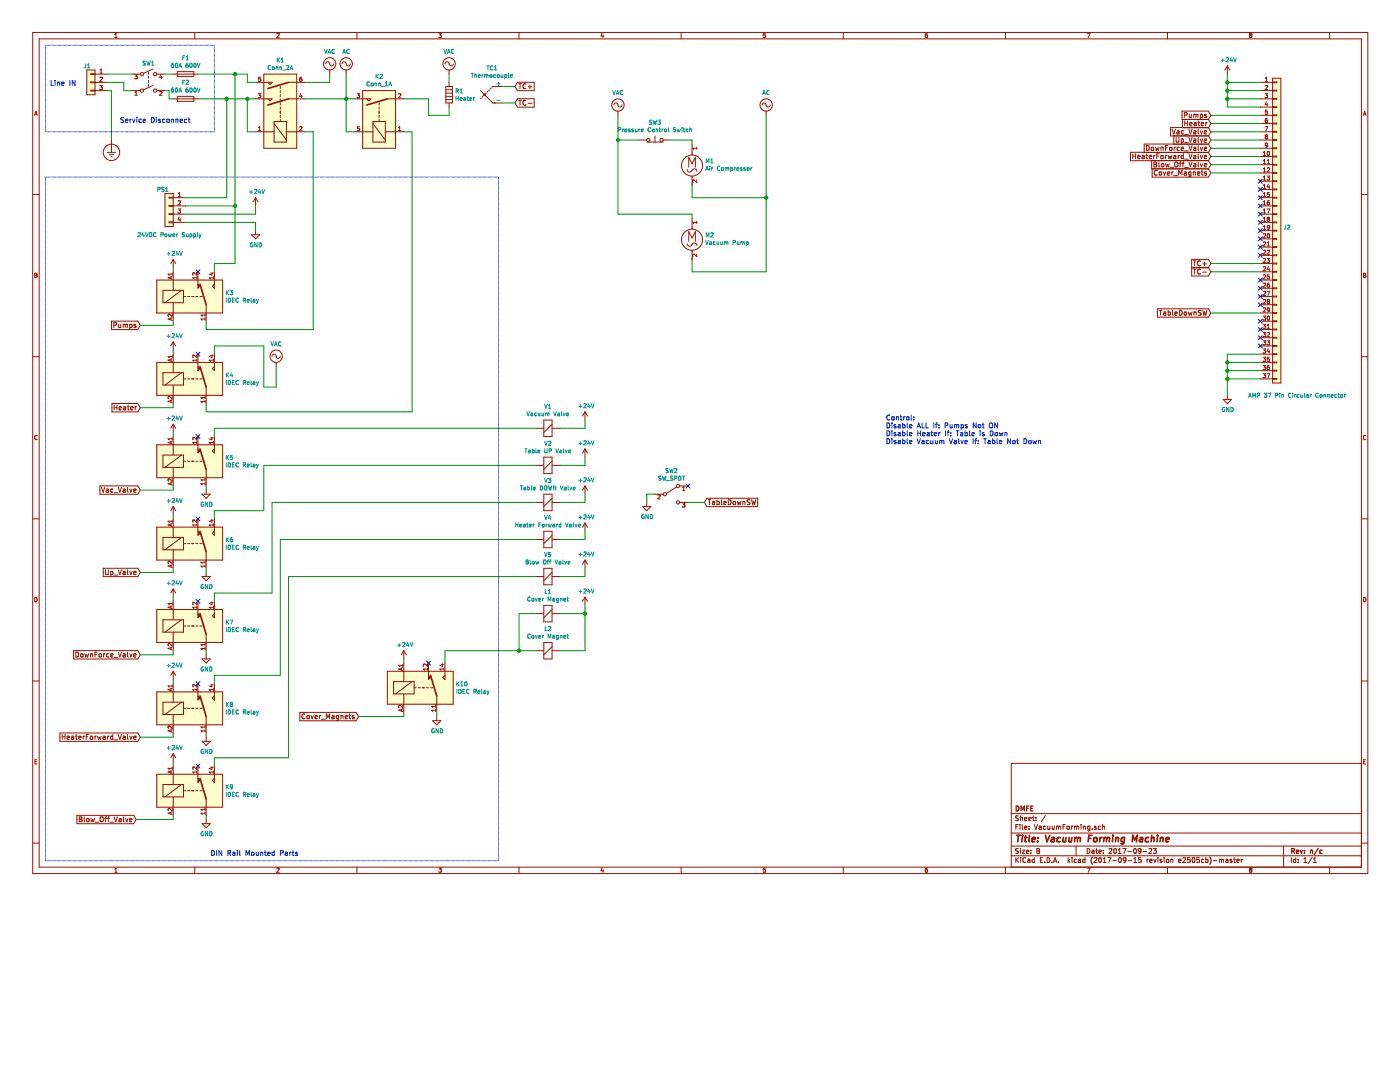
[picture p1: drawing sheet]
<svg xmlns="http://www.w3.org/2000/svg" width="279mm" height="216mm" viewBox="0 0 279 216" stroke-linecap="round" stroke-linejoin="round" font-family="sans-serif">
<g fill="#fffecd" stroke="#fffecd" stroke-width=".2">
<path d="M17.3 14h1.7v4.9h-1.7z" fill-rule="evenodd"/>
<path d="M72.4 18.1h6.5v11.5h-6.5z" fill-rule="evenodd"/>
<path d="M52.6 14.8h6.6v14.8h-6.6z" fill-rule="evenodd"/>
<path d="M32.9 38.6h1.7v6.6h-1.7z" fill-rule="evenodd"/>
<path d="M31.3 55.9h13.1v6.6h-13.1z" fill-rule="evenodd"/>
<path d="M31.3 72.3h13.1v6.6h-13.1z" fill-rule="evenodd"/>
<path d="M31.3 88.8h13.1v6.5h-13.1z" fill-rule="evenodd"/>
<path d="M31.3 105.2h13.1v6.6h-13.1z" fill-rule="evenodd"/>
<path d="M254 15.6h1.6v60.8h-1.6z" fill-rule="evenodd"/>
<path d="M31.3 121.6h13.1v6.6h-13.1z" fill-rule="evenodd"/>
<path d="M31.3 138.1h13.1v6.5h-13.1z" fill-rule="evenodd"/>
<path d="M31.3 154.5h13.1v6.6h-13.1z" fill-rule="evenodd"/>
<path d="M77.3 133.9h13.2v6.6h-13.2z" fill-rule="evenodd"/>
</g>
<g fill="none" stroke="#981200" stroke-width=".2">
<path d="M6.5 6.5h266.5v167.8h-266.5zM7.8 7.8h263.9v165.2h-263.9zM17.3 14h1.7v4.9h-1.7zM19 18h-.9v.2h.9M19 14.7h-.9v.2h.9M19 16.4h-.9v.1h.9M19 14.8h2.4M19 16.4h2.4M19 18.1h2.4M19.9 17h.5l-.3 .4h.3v.3l-.1 .2-.4-.1M19.9 14.6h.5M19.9 14l.3-.2v.8"/>
<path d="M20.3 15.4l-.4 .1M20.3 15.4l.1 .1M20.4 15.5v.3l-.5 .4h.5M22.9 7.5h.5M22.9 6.9l.2-.2v.8M26.4 14.8h1.6M26.4 18.1h1.6M26.9 14.9h.5l-.3 .3 .3 .1v.3l-.2 .1-.3-.1M26.9 19h.5M26.9 18.4l.3-.2v.8M29.6 14.4v.4M29.6 15.2v.4"/>
<path d="M29.6 16v.4M29.6 16.8v.5M30.5 17.1l-1.8 .8M30.5 13.8l-1.8 .8M31.3 14.8h1.6M31.3 18.1h1.6M31.9 18.3l.3-.1 .1 .2-.5 .6h.5M32.1 14.9l-.2 .5h.5M32.3 15.2v.5M34.6 14.8h4.9M34.6 19.7h4.9M35.4 14.3h3.3v1h-3.3z"/>
<path d="M35.4 19.2h3.3v1h-3.3zM38.9 6.5v1.3M51 16.4h3.3l-.4 .4-.4-.4M51 19.7h3.3l-.4 .4-.4-.4M51.5 18.7h.6l-.3 .3h.2M52 19v.1M52 15.4h-.4v.4l.3-.1 .2 .4-.2 .1-.3-.1M52 19.1v.4l-.5-.1M52.6 14.8h6.6v14.8h-6.6zM55.2 6.7h.4l.1 .2-.5 .6h.5M55.9 17.3v.4M55.9 18.1v.4"/>
<path d="M55.9 18.9v.4M55.9 19.7v.4M57.6 16.4h3.3M57.6 19.7h3.3M60 18.7l-.2 .5h.5M60.2 15.4h-.2a.51 .51 0 0 0 0 .8h.2l.1-.3-.2-.2-.3 .2M60.2 19v.5M65 12.7a.46 .46 0 0 1 .5-.4 .46 .46 0 0 1 .4 .6 .41 .41 0 0 0 .4 .2 .41 .41 0 0 0 .3-.4M65.8 14v.8M68.3 12.7a.46 .46 0 0 1 .5-.4 .46 .46 0 0 1 .3 .6 .41 .41 0 0 0 .5 .2 .41 .41 0 0 0 .3-.4M69.1 14v.8M70.7 19.7h3.3l-.4 .4-.4-.4"/>
<path d="M71.2 6.5v1.3M71.3 18.7h.5l-.3 .3 .2 .1 .1 .3-.2 .1-.3-.1M72.4 18.1h6.5v11.5h-6.5zM77.3 19.7h3.3M79.9 18.7l-.4 .1M79.9 18.7v.1M79.9 18.8v.2l-.4 .5h.5M87.6 6.7h.5l-.3 .3 .3 .1v.3h-.5M88.8 12.7a.46 .46 0 0 1 .6-.4 .46 .46 0 0 1 .3 .6 .41 .41 0 0 0 .4 .2 .41 .41 0 0 0 .4-.4M89 19.2h1.3M89 17.3h1.3v3.2h-1.3zM89 17.9h1.3"/>
<path d="M89 19.9h1.3M89 18.6h1.3M89.6 14v.8M89.6 16.4v.9M95.9 18.1l2.4 2.4h2M96 19.6l-.1 .1M96.4 19.2l-.2 .2M96.7 18.9l-.2 .2M97 18.6l-.1 .1M97.4 18.2l-.2 .2M97.7 17.9l-.2 .2M98 17.6l-.2 .2"/>
<path d="M100.3 17.3h-2l-.1 .1M103.3 16.4h3.3v1.7h-3.3l-.5-.8zM103.3 19.7h3.3v1.7h-3.3l-.5-.9zM103.5 16.7h.6M103.6 6.5v1.3M103.8 16.7v1M105 16.8a.44 .44 0 0 0-.7 .4 .44 .44 0 0 0 .7 .4M105.4 17.3h.7M105.8 16.9v.8M120.1 6.6l-.1 .6h.5M120.4 6.9v.6M135.9 6.5v1.3"/>
<path d="M152.8 6.7h-.4l-.1 .4 .4-.1 .1 .4h-.5M168.3 6.5v1.3M185.1 6.7l-.4 .2v.4l.1 .2 .3-.1v-.4h-.3l-.1 .1M200.6 6.5v1.3M217 6.7h.5l-.3 .8M233 6.5v1.3M244.9 13.1l-.5 .9M244.9 13.1v1.7M244.9 13.1l.5 .9M249.5 7l-.1 .2 .1 .3 .3-.2-.1-.3M249.5 7l-.1-.1 .1-.2h.3l-.1 .3M249.5 7h.2"/>
<path d="M251.5 16.4h2.5M251.5 18.1h2.5M251.5 19.7h2.5M252.5 18.7h.5l-.3 .3h.2M252.5 16.2h.5M252.5 15.6l.2-.2v.8M252.9 17.1h-.4M252.9 17.1h.1M252.9 19v.1M252.9 17.1v.3l-.4 .5h.5M252.9 19.1v.4l-.4-.1M254 18h.8v.2h-.8"/>
<path d="M254 16.4h.8v.1h-.8M254 15.6h1.6v60.8h-1.6zM254 19.6h.8v.2h-.8M265.4 6.5v1.3M6.5 38.8h1.3M6.9 23l.3-.8 .3 .8M7 22.8h.4M21.4 30.4h1.7M21.8 30.8h.9M22.2 31.2h.1M22.2 27.9v2.5M32.9 38.6h1.7v6.6h-1.7z"/>
<path d="M34.6 39.4h-.9v.1h.9M34.6 39.4h2.4M35.6 39.2h.4M35.6 38.6l.2-.2v.8M51 26.3h3.7M51 39.4l-.5 .9M51 39.4v1.7M51 39.4l.5 .9M51.6 26.1h.5M51.6 25.5l.2-.2v.8M54.7 24.2h2.5v4.2h-2.5zM54.7 24.7l2.5 3.2"/>
<path d="M55.9 20.5v.5M55.9 21.4v.4M55.9 22.2v.4M55.9 23v.4M55.9 23.8v.4M57.2 26.3h3.7M59.8 25.3h.3l.2 .2-.5 .6h.5M70.7 26.3h3.7M71.7 25.3h-.3l-.1 .4 .3-.1 .2 .3-.2 .2-.3-.1M74.4 24.2h2.5v4.2h-2.5zM74.4 24.7l2.5 3.2M75.7 20.5v.5"/>
<path d="M75.7 21.4v.4M75.7 22.2v.4M75.7 23v.4M75.7 23.8v.4M76.9 26.3h3.7M79.5 26.1h.5M79.5 25.5l.3-.2v.8M89.6 20.5v.9M103.5 20h.6M103.8 20v1M105 20.1a.44 .44 0 0 0-.7 .4 .44 .44 0 0 0 .7 .4M105.4 20.6h.7"/>
<path d="M122.5 21a.46 .46 0 0 1 .6-.4 .46 .46 0 0 1 .3 .6 .41 .41 0 0 0 .4 .2 .41 .41 0 0 0 .3-.4M123.3 22.2v.8M127.4 27.9h1.7M129.1 28.4h3.3M130.7 27.1v1.3M132.4 27.9h1.6M137.1 33.9a.54 .54 0 0 0 .6 .4 .54 .54 0 0 0 .5-.4 .53 .53 0 0 1 .6-.2 .53 .53 0 0 1 .3 .5M137.5 33.4v-2l.6 1.3 .7-1.3v2M138.1 28.8v2.1M138.1 35.1v1.9M139 29.6h-.8l.3 .2M139 35.9v.5l-.5-.5-.3 .2 .1 .3"/>
<path d="M139 29.3v.5M152.1 21a.46 .46 0 0 1 .5-.4 .46 .46 0 0 1 .4 .6 .41 .41 0 0 0 .4 .2 .41 .41 0 0 0 .3-.4M152.9 22.2v.8M225.6 30.4h15.6l.5 .8-.5 .9h-15.6zM226.1 31.1h.5M226.1 30.7v1M226.6 30.7v1M227.1 31.3l.4-.1v-.1l-.3-.1-.1 .1v.5h.4M227.9 31.1h.4l.1 .6M228.3 28.7h12.9l.5 .9-.5 .8h-12.9zM228.4 31.2l-.5 .2 .1 .3 .4-.1M228.7 31h.4"/>
<path d="M228.8 29a.5 .5 0 0 1 .6 .5 .5 .5 0 0 1-.6 .5zM228.9 30.7v.8l.2 .2M229.4 31.3l.4-.1v-.1l-.3-.1-.1 .1v.5h.4M229.8 29.5h.4v.5l-.4-.1zM229.8 32h11.4l.5 .9-.5 .8h-11.4zM229.9 33.7h11.3l.5 .8-.5 .9h-11.3zM230.2 31v.7M230.3 32.8h.3M230.3 32.3h.3l.2 .2-.2 .3 .3 .2-.2 .3h-.4zM230.5 31l-.3 .2M230.6 29.4l.2 .6 .2-.4 .2 .4 .1-.6M230.9 31.1h.3"/>
<path d="M231 34.1a.44 .44 0 0 0-.7 .4 .44 .44 0 0 0 .7 .4M231.3 32.3v.9l.1 .1M231.3 30.7h-.4v1M231.4 34.4h.4v.5h-.4zM231.7 29.5l.4-.1v.6M231.7 31.1h.4v.5h-.4zM231.7 29.4v.6M231.8 32.7h.3l.2 .1-.2 .5-.3-.2zM232.2 34.3l.2 .7 .2-.7M232.6 29.5h.3M232.6 31v.7M232.6 32.7l.2 .6 .2-.5 .2 .5 .2-.6"/>
<path d="M232.9 31l-.3 .2M233 34.6l.5-.1-.1-.2h-.3l-.1 .1v.5h.4M233.1 29h-.5v1M233.1 31l.2 .7 .2-.5 .2 .5 .2-.7M233.5 29.5l.2-.1 .2 .2-.2 .4-.3-.2zM233.5 33.4h.7M233.6 25.5h7.6l.5 .8-.5 .8h-7.6zM233.9 34.3v.7M233.9 25.8l.3 .9 .4-.9M234.1 34.3l-.2 .2M234.2 31.1h.4l.1 .6M234.2 35h.8"/>
<path d="M234.3 27.1h6.9l.5 .8-.5 .9h-6.9zM234.3 29.4v.6M234.5 32.5l.2-.2 .3 .2 .1 .5-.2 .3h-.2l-.2-.1zM234.6 29.4l-.3 .2M234.7 31.2l-.5 .2 .1 .3 .4-.1M234.7 27.4v.8l.2 .2 .4-.2v-.8M234.9 26.1h.4v.6M235.1 31v.7M235.2 35v-1l.4 .7 .3-.7v1M235.3 26.3l-.4 .2 .1 .2h.3M235.4 29.4h-.3l-.2 .2 .1 .4h.4M235.4 32.7h.4"/>
<path d="M235.4 31l-.3 .2M235.8 27.8l.2-.1 .2 .2-.1 .4h-.3M235.8 29.7l.4-.1v-.2h-.3l-.1 .1v.5h.4M235.8 27.7v1M235.8 32.3l-.3 .2v.8M235.9 22.2h5.3l.5 .8-.5 .8h-5.3zM235.9 32.7h.4M236 23.8h5.2l.5 .9-.5 .8h-5.2zM236.2 31.1l-.3-.1-.2 .2 .1 .4h.4M236.2 30.7v1M236.2 26.1h-.3l-.1 .2v.4h.4M236.3 32.3l-.2 .2v.8"/>
<path d="M236.4 23l.4-.1 .1-.4h-.5v1M236.4 34.3h.3l.1 .7M236.4 26.8h.8M236.4 28.5h.8M236.4 30.1h.8M236.4 31.8h.8M236.4 33.4h.8M236.4 24.6h.6M236.4 24.1v1M236.8 34.5l-.5 .2 .1 .3 .4-.1M237 24.1v1M237.3 25.8l.3 .9 .3-.9"/>
<path d="M237.3 27.4l.3 1 .3-1M237.3 29l.3 1 .3-1M237.3 30.7l.3 1 .3-1M237.3 32.3l.3 1 .3-1M237.3 22.8l.1 .6h.4M237.4 24.8l.5-.1v-.2l-.3-.1-.2 .2 .1 .4h.4M237.7 34.3h-.3l-.2 .2 .1 .4h.4M237.7 34.3v.8l-.2 .2-.2-.1M237.8 22.8v.7M238.1 34.4l.4-.1 .1 .7M238.1 34.3v.7M238.2 26.1h.4l.1 .6"/>
<path d="M238.2 22.9l.3-.1 .2 .1M238.2 27.8h.4l.1 .6M238.2 29.4h.4l.1 .6M238.2 31.1h.4l.1 .6M238.2 32.7h.4l.1 .6M238.2 22.8v.7M238.3 24.5h.4v.6M238.7 32.9l-.5 .2 .1 .2h.4M238.7 22.9l.1-.1h.2l.1 .7M238.7 22.9v.6M238.7 26.3l-.5 .2 .1 .2h.4M238.7 28l-.5 .1 .1 .3 .4-.1"/>
<path d="M238.7 29.6l-.5 .2 .1 .2h.4M238.7 31.2l-.5 .2 .1 .3 .4-.1M238.7 24.7l-.4 .2 .1 .2 .3-.1M239 34.6l.5-.1-.1-.2h-.3l-.1 .1v.5h.4M239.1 24.4h.4M239.1 27.4v.8l.2 .2M239.1 25.8v.8l.2 .1M239.1 29v.9l.2 .1M239.1 30.7v.8l.2 .2M239.1 32.3v.9l.2 .1M239.2 24.1v.8l.3 .2M239.6 22.8h.2l.2 .2-.1 .4h-.3"/>
<path d="M239.6 22.8v1M239.6 26.1l.2 .6 .2-.6M239.6 27.7l.2 .7 .2-.7M239.6 29.4l.2 .6 .2-.6M239.6 31l.2 .7 .2-.7M239.6 32.7l.2 .6 .2-.6M239.7 24.8l.5-.1v-.2l-.3-.1-.2 .2 .1 .4h.4M239.7 34.3h.4M239.9 34v.8l.2 .2M240.4 26.4l.4-.1v-.2h-.3l-.1 .1v.5h.4M240.4 28.1l.4-.1v-.2l-.3-.1-.1 .2v.4h.4M240.4 29.7l.4-.1v-.2h-.3l-.1 .1v.5h.4"/>
<path d="M240.4 31.3l.4-.1v-.1l-.3-.1-.1 .1v.5h.4M240.4 33l.4-.1v-.2h-.3l-.1 .1v.5h.4M240.6 24.4v.7M240.8 22.8l-.4 .1 .4 .3v.2h-.4M240.8 34.3l-.4 .1 .4 .3v.2h-.4M240.9 24.4l-.3 .2M251.5 31.2h2.5M251.5 29.6h2.5M251.5 26.3h2.5M251.5 39.4h2.5M251.5 21.4h2.5M251.5 23h2.5"/>
<path d="M251.5 24.7h2.5M251.5 27.9h2.5M251.5 32.9h2.5M251.5 34.5h2.5M251.5 36.2h2.5M251.5 37.8h2.5M252.1 39.2h.5M252.1 31h.5M252.1 30.4l.3-.2v.8M252.1 32.1l.3-.3v.9M252.1 33.7l.3-.2v.8M252.1 35.4l.3-.3v.8"/>
<path d="M252.1 37l.3-.2v.8M252.1 38.6l.3-.2v.8M252.1 32.7h.5M252.1 34.3h.5M252.1 35.9h.5M252.1 37.6h.5M252.5 25.3h.5l-.3 .8M252.5 27.1h.1M252.5 27.1l.2 .2M252.5 27.1l.2-.2 .3 .2M252.7 27.3l-.2 .1 .2 .3 .3-.1-.2-.3M252.7 27.3h.1"/>
<path d="M252.7 20.3l-.2 .6h.5M252.9 35.1h.5l-.3 .3 .2 .1 .1 .3-.2 .1h-.3M252.9 23.6h-.2a.51 .51 0 0 0 0 .8l.3-.1-.1-.3M252.9 20.6v.6M252.9 22.3v.1M252.9 24h.1M252.9 24l-.2-.1-.2 .2M252.9 33.6l.3-.1 .2 .2-.5 .6h.5M252.9 32.7h.5M252.9 32.1l.2-.3v.9M252.9 22.4v.4l-.4-.1M252.9 22h-.3l-.1 .4 .4-.1"/>
<path d="M253 27.1h.1M253 28.9l-.4 .1v-.4l.2-.1 .2 .2-.1 .6-.3 .1M253 30.3l.1-.1a.4 .4 0 0 1 .3 .4 .4 .4 0 0 1-.4 .4l-.1-.3zM253 27.1l-.2 .2M253.1 36.7l-.2 .6h.5M253.3 37v.6M253.3 38.4h-.4v.4l.3-.1 .2 .4-.2 .1-.3-.1M254 39.4h.8v.1h-.8M254 21.3h.8v.1h-.8M254 22.9h.8v.2h-.8M254 24.6h.8v.1h-.8M254 26.2h.8v.2h-.8"/>
<path d="M254 27.9h.8v.1h-.8M254 29.5h.8v.2h-.8M254 31.1h.8v.2h-.8M254 32.8h.8v.2h-.8M254 34.4h.8v.2h-.8M254 36.1h.8v.1h-.8M254 37.7h.8v.2h-.8M271.7 38.8h1.3M272.1 23l.2-.8 .3 .8M272.1 22.8h.4M6.9 54.5l.5 .2-.2 .2 .2 .2-.1 .3h-.4zM6.9 54.9h.3"/>
<path d="M31.3 55.9h13.1v6.6h-13.1zM32.5 57.9h4.1v2.5h-4.1zM34.1 55.2v.4M34.4 55.2l-.9 .2 .9 .3M34.4 54.5v.4M34.4 54.7h-.9l.3 .2M34.6 51.8v1.6M34.6 54.2v3.7M34.6 44.3h-.9v.2h.9M34.6 41h-.9v.2h.9M34.6 42.6h-.9v.2h.9M34.6 41.1h2.4"/>
<path d="M34.6 42.7h2.4M34.6 44.4h2.4M34.6 51.8l-.5 .8M34.6 51.8l.5 .8M35.5 41.7h.5l-.2 .3 .2 .1v.3l-.1 .1-.4-.1M35.8 43.3l-.2 .6h.5M36 40.1h-.4M36 40.1h.1M36 43.6v.6M36 40.1v.3l-.5 .5h.5M36.2 57.9l-3.3 2.5M36.6 59.2h.4"/>
<path d="M37.4 59.2h.5M38.3 59.2h.4M39.1 59.2h.4M39.3 54.4v.5l-.6-.5-.2 .2v.3M39.3 55.2v.5M39.3 55.4h-.8l.2 .3M39.5 54.2v2.5M39.9 59.2h.4M42 54.5h.6M42.3 54.4v.5l-.6-.2M42.6 55.4h-.8l.2 .3M42.6 55.2v.5"/>
<path d="M42.8 54.2v3.3l-.4-.4 .4-.4M50.2 46.8h1.6l-.8 .9zM51 46v.8M137.1 48.6a.54 .54 0 0 0 .6 .5 .54 .54 0 0 0 .5-.5 .53 .53 0 0 1 .6-.1 .53 .53 0 0 1 .3 .5M137.5 48.2v-2l.6 1.3 .7-1.3v2M138.1 43.6v2.1M138.1 49.9v1.9M139 44.4h-.8l.3 .2M139 44.1v.5M139 50.7v.5l-.5-.5-.3 .2 .1 .3M237.8 53.4h3.4l.5 .8-.5 .9h-3.4v-3.3h3.4l.5 .8-.5 .8h-3.4M238.1 52.1h.6"/>
<path d="M238.1 53.7h.6M238.4 52.1v.9M238.4 53.7v1M239.6 53.8a.44 .44 0 0 0-.6 .4 .44 .44 0 0 0 .6 .4M239.6 52.1a.44 .44 0 0 0-.6 .4 .44 .44 0 0 0 .6 .4M240 52.7h.8M240 54.3h.8M240.4 52.3v.7M251.5 41.1h2.5M251.5 42.7h2.5M251.5 44.4h2.5M251.5 55.9h2.5"/>
<path d="M251.5 59.2h2.5M251.5 47.7h2.5M251.5 49.3h2.5M251.5 50.9h2.5M251.5 52.6h2.5M251.5 54.2h2.5M251.5 57.5h2.5M251.5 46h2.5M252.1 40.9h.5M252.1 42.5h.5M252.1 40.3l.3-.2v.8M252.1 41.9l.3-.2v.8"/>
<path d="M252.1 43.6l.3-.3v.9M252.1 45.2l.3-.2v.8M252.1 46.7l.3-.1 .2 .3-.5 .5h.5M252.1 48.4l.3-.1 .2 .2-.5 .6h.5M252.1 50l.3-.1 .2 .2-.5 .6h.5M252.1 51.6h.3l.2 .2-.5 .6h.5M252.1 53.3l.3-.1 .2 .2-.5 .6h.5M252.1 54.9l.3-.1 .2 .3-.5 .6h.5M252.1 56.6l.3-.1 .2 .2-.5 .6h.5M252.1 58.2l.3-.1 .2 .3-.5 .6h.5M252.1 59.9l.3-.1 .2 .2-.5 .6h.5M252.1 44.2h.5"/>
<path d="M252.1 45.8h.5M252.9 41.7h.5l-.3 .8M252.9 51.6h.5l-.3 .3h.2M252.9 58.1h.5l-.3 .9M252.9 50l.3-.1 .2 .2-.5 .6h.5M252.9 48.5l.2-.2v.8M252.9 49.1h.5M253 46.7l.1-.1a.4 .4 0 0 1 .3 .5 .4 .4 0 0 1-.4 .3l-.1-.3zM253.1 43.7l-.2 .1 .2 .4 .3-.2-.1-.2M253.1 43.7h.1M253.1 53.2l-.2 .5h.5M253.2 43.7h.1"/>
<path d="M253.3 40.1h-.3l-.1 .3v.4h.4v-.4h-.2l-.2 .1M253.3 43.4h-.4l.2 .3M253.3 45l-.4 .1v.2l.2 .2 .3-.2M253.3 56.5l-.3 .1-.1 .2v.4l.4 .1v-.5h-.2l-.2 .2M253.3 51.9v.1M253.3 53.5v.5M253.3 43.4h.1M253.3 43.7v.1M253.3 45v.1M253.3 43.4l-.1 .3M253.3 45.1v.5l-.3 .2M253.3 52v.3h-.4"/>
<path d="M253.3 54.8h-.4v.4h.3l.2 .3-.2 .2-.3-.1M254 44.3h.8v.2h-.8M254 42.6h.8v.2h-.8M254 41h.8v.2h-.8M254 45.9h.8v.2h-.8M254 47.6h.8v.1h-.8M254 49.2h.8v.2h-.8M254 50.9h.8v.1h-.8M254 52.5h.8v.2h-.8M254 54.2h.8v.1h-.8M254 55.8h.8v.2h-.8M254 57.4h.8v.2h-.8"/>
<path d="M254 59.1h.8v.1h-.8M272.1 54.5l.5 .2-.2 .2 .2 .2-.2 .3h-.3zM272.1 54.9h.3M6.5 71.2h1.3M22.2 64.1h5.3l.5 .8-.5 .9h-5.3zM22.7 64.9l.5-.1v-.3l-.5-.1v1M23.7 64.7v.6h.4M24.1 64.7v.7M24.6 64.7v.7M24.6 64.8l.3-.1 .1 .1M25 64.8l.1-.1 .3 .1v.6M25 64.8v.6"/>
<path d="M25.9 64.8l.3-.1 .2 .2-.1 .4h-.4M25.9 64.7v1M27.1 64.8h-.4l.4 .3v.2h-.4M31.3 72.3h13.1v6.6h-13.1zM32.5 74.4h4.1v2.4h-4.1zM34.1 63.5v.4M34.1 71.7v.4M34.1 79.9v.4M34.4 62.7v.5l-.6-.5-.3 .1 .1 .3M34.4 70.9v.5M34.4 79.1v.5l-.6-.5-.3 .2 .1 .3M34.4 63.4l-.9 .3 .9 .2"/>
<path d="M34.4 71.6l-.9 .3 .9 .3M34.4 71.1h-.9l.3 .3M34.4 79.8l-.9 .3 .9 .3M34.6 60.4v3.7M34.6 68.2v1.7M34.6 70.7v3.7M34.6 76.8v3.7M34.6 68.2l-.5 .8M34.6 68.2l.5 .8M36.2 74.4l-3.3 2.4M36.6 75.6h.4M37.4 75.6h.5"/>
<path d="M38.3 75.6h.4M39.1 75.6h.4M39.3 70.9v.5l-.6-.5-.2 .1v.3M39.3 71.6v.5M39.3 71.9h-.8l.2 .2M39.5 70.7v2.4M39.9 75.6h.4M40.9 62.6v.5M40.9 63.4v.5M40.9 79.1v.4M40.9 79.9v.4M40.9 63.7h-.8l.2 .2"/>
<path d="M40.9 62.9h-.8l.2 .2M40.9 79.3h-.8l.2 .2M41.1 60.8v3.3M41.1 77.2v3.3M42 70.9h.6M42.3 70.8v.5l-.6-.2M42.6 71.6v.5M42.6 71.9h-.8l.2 .2M42.8 70.7v3.3l-.4-.5 .4-.4M54.3 71.1a.46 .46 0 0 1 .6-.4 .46 .46 0 0 1 .3 .6 .41 .41 0 0 0 .4 .2 .41 .41 0 0 0 .3-.4M55.1 72.3v.8M231 61.6h10.2l.5 .9-.5 .8h-10.2z"/>
<path d="M231.3 61.9h.6M231.6 61.9v1M232.2 62.3h.4v.6M232.6 62.5l-.4 .2 .1 .2 .3-.1M233.1 62.3l.3-.1 .2 .2-.1 .4h-.4M233.1 61.9v1M234 61.9v.8l.1 .2M234.5 62.6l.4-.1v-.2l-.3-.1-.1 .2v.4h.4M235.4 61.9a.5 .5 0 0 1 .5 .5 .5 .5 0 0 1-.5 .5zM236.4 62.3h.4l-.1 .5h-.3zM237.2 62.2l.1 .7 .2-.5 .2 .5 .2-.7M238.3 62.3h.4v.6"/>
<path d="M238.3 62.2v.7M239.7 62h-.5a.42 .42 0 0 0 .5 .5l-.1 .3h-.5M240 61.9l.3 1 .1-.7 .2 .7 .3-1M244.1 79.7h1.7l-.9 .8zM244.9 78.9v.8M251.5 62.5h2.5M251.5 72.3h2.5M251.5 75.6h2.5M251.5 65.7h2.5M251.5 64.1h2.5M251.5 67.4h2.5M251.5 69h2.5"/>
<path d="M251.5 70.7h2.5M251.5 74h2.5M251.5 60.8h2.5M252.1 64.7h.5l-.3 .3 .3 .1v.3h-.5M252.1 63.1h.5l-.3 .3 .3 .1v.3h-.5M252.1 66.3h.5l-.3 .4h.3v.4h-.5M252.1 68h.5l-.3 .3 .3 .1v.3h-.5M252.1 69.6h.5l-.3 .3 .3 .1v.4h-.5M252.1 71.3h.5l-.3 .3 .3 .1v.3h-.5M252.1 72.9h.5l-.3 .3 .3 .1v.4h-.5M252.1 74.6h.5l-.3 .3 .3 .1v.3h-.5M252.1 61.5l.3-.1 .2 .2-.5 .6h.5"/>
<path d="M252.9 68h.5l-.3 .3 .2 .1 .1 .3-.2 .1-.3-.1M252.9 74.6h.5l-.3 .8M252.9 64.9l.2-.2v.8M252.9 65.5h.5M252.9 66.4h.4M252.9 66.4h.1M253 63.1h.1a.4 .4 0 0 1 .3 .4 .4 .4 0 0 1-.4 .4l-.1-.3zM253.1 60.1l-.2 .2 .2 .3 .3-.2-.2-.3M253.1 60.1h.1M253.1 69.6l-.2 .6h.5M253.3 72.9l-.3 .1-.1 .3v.4h.4v-.4l-.2-.1-.2 .2M253.3 66.4h.1"/>
<path d="M253.3 69.9v.6M253.3 60.1h-.1M253.3 60.1v-.2l-.2-.1-.2 .1 .2 .2M253.3 66.4v.3l-.4 .5h.5M253.3 71.3h-.4v.4l.3-.1 .2 .4-.2 .1-.3-.1M253.3 60.1h.1M253.4 61.8l-.4 .1-.1-.4 .3-.1 .2 .2-.1 .4-.3 .2M254 75.5h.8v.2h-.8M254 60.7h.8v.2h-.8M254 62.4h.8v.1h-.8M254 64h.8v.2h-.8M254 65.7h.8v.1h-.8"/>
<path d="M254 67.3h.8v.2h-.8M254 68.9h.8v.2h-.8M254 70.6h.8v.2h-.8M254 72.2h.8v.2h-.8M254 73.9h.8v.1h-.8M271.7 71.2h1.3M7.4 87a.37 .37 0 0 0-.5 .3 .37 .37 0 0 0 .5 .3M19.9 97h7.6l.5 .8-.5 .8h-7.6zM20.3 97.2l.3 1 .3-1M21.2 97.6h.4l.1 .6M21.7 97.8l-.5 .2 .1 .2h.4M22.3 80.5h5.2l.5 .9-.5 .8h-5.2z"/>
<path d="M22.6 97.6h-.3l-.2 .2 .1 .4h.4M22.8 98.3h.7M22.8 80.8v1M22.8 81.3h.6M23.4 80.8v1M23.6 97.2l.3 1 .3-1M23.8 81.5l.4-.1v-.2l-.3-.1-.1 .2v.4h.4M24.6 97.6h.4v.6M24.7 81.2h.4v.6M25 97.8l-.5 .2 .2 .2h.3M25.1 81.4l-.5 .2 .2 .2 .3-.1M25.4 81.1h.4"/>
<path d="M25.5 97.2v.9l.1 .1M25.6 80.8v.9l.2 .1M25.9 97.6l.2 .6 .3-.6M26.1 81.5l.5-.1-.1-.2-.3-.1-.1 .2v.4h.4M26.7 97.9l.5-.1-.1-.2h-.3l-.1 .1v.5h.4M27 81.1v.7M27.3 81.1l-.3 .2M31.3 88.8h13.1v6.5h-13.1zM32.5 90.8h4.1v2.5h-4.1zM34.1 88.1v.4M34.1 96.3v.4M34.4 87.3v.5"/>
<path d="M34.4 95.6v.5l-.6-.5-.3 .1 .1 .3M34.4 88l-.9 .3 .9 .3M34.4 87.6h-.9l.3 .2M34.4 96.3l-.9 .2 .9 .3M34.6 84.6v1.7M34.6 87.1v3.7M34.6 93.3v3.7M34.6 84.6l-.5 .9M34.6 84.6l.5 .9M36.2 90.8l-3.3 2.5M36.6 92h.4M37.4 92h.5"/>
<path d="M38.3 92h.4M39.1 92h.4M39.3 87.3v.5l-.6-.5-.2 .2v.3M39.3 88.1v.5M39.3 88.3h-.8l.2 .3M39.5 87.1v2.5M39.9 92h.4M40.3 98.6h1.7l-.9 .8zM40.9 95.5v.5M40.9 96.3v.5M40.9 80.1h-.8l.2 .2M40.9 96.5h-.8l.2 .3"/>
<path d="M40.9 95.8h-.8l.2 .2M41.1 93.7v3.3M41.1 97.8v.8M42 87.4h.6M42.3 87.3v.5l-.6-.2M42.6 88.1v.5M42.6 88.3h-.8l.2 .3M42.8 87.1v3.3l-.4-.4 .4-.4M106.9 85.5h1.6M106.9 92.9h1.6M108.5 83.8h1.7v3.3h-1.7zM108.5 91.2h1.7v3.3h-1.7z"/>
<path d="M108.5 98.6h1.7v3.3h-1.7zM110.2 84.6l-1.7 1.7M110.2 85.5h1.6M110.2 92l-1.7 1.7M110.2 92.9h1.6M110.2 99.4l-1.7 1.7M116.7 82.2l-.4 .8M116.7 82.2v1.6M116.7 89.6v1.6M116.7 97v1.6M116.7 82.2l.5 .8M116.7 89.6l-.4 .8"/>
<path d="M116.7 89.6l.5 .8M116.7 97l-.4 .8M116.7 97l.5 .8M130.7 98.6h1.7M131.3 98.8l.3-.1 .2 .3-.5 .5h.5M135.1 97.1l-2.1 1.3M135.6 97h1.7M136.2 97.9h.5M136.2 97.3l.3-.2v.8M141.1 99.4h10.1v1.7h-10.1l-.5-.8zM141.3 99.7h.6M141.6 99.7v1"/>
<path d="M143.1 99.7v1M144 99.7v.9l.1 .1M145.3 99.7a.5 .5 0 0 1 .6 .5 .5 .5 0 0 1-.6 .5zM149.7 99.8h-.6a.42 .42 0 0 0 .5 .5v.3h-.5M150 99.7l.2 1 .2-.7 .2 .7 .2-1M272.6 87a.38 .38 0 0 0-.5 .3 .38 .38 0 0 0 .5 .4M272.6 87.6v.1M6.5 103.5h1.3M6.9 119.2a.42 .42 0 0 1 .5 .5 .42 .42 0 0 1-.5 .4zM20.6 113.4h6.9l.5 .8-.5 .9h-6.9zM21.1 113.7v.8l.1 .2 .4-.2v-.8M22.1 114v1"/>
<path d="M22.1 114.1l.3-.1 .2 .2-.1 .4h-.4M22.8 114.8h.7M23.6 113.7l.3 1 .3-1M24.6 114.1h.4v.6M25 114.2l-.5 .2 .2 .3 .3-.1M25.5 113.7v.8l.1 .2M25.9 114l.2 .7 .3-.7M26.7 114.3l.5-.1-.1-.1-.3-.1-.1 .1v.5h.4M31.3 105.2h13.1v6.6h-13.1zM32.5 107.2h4.1v2.5h-4.1zM34.1 104.5v.4M34.1 112.8v.4"/>
<path d="M34.4 103.8v.4M34.4 112v.5l-.6-.5-.3 .1 .1 .4M34.4 104.5l-.9 .2 .9 .3M34.4 104h-.9l.3 .2M34.4 112.7l-.9 .3 .9 .2M34.6 101.1v1.6M34.6 103.5v3.7M34.6 109.7v3.7M34.6 117.5v1.7M34.6 120v3.7M34.6 101.1l-.5 .8M34.6 101.1l.5 .8"/>
<path d="M34.6 117.5l-.5 .8M34.6 117.5l.5 .8M36.2 107.2l-3.3 2.5M36.6 108.5h.4M37.4 108.5h.5M38.3 108.5h.4M39.1 108.5h.4M39.3 103.7v.5l-.6-.5-.2 .2v.3M39.3 104.5v.5M39.3 104.7h-.8l.2 .3M39.5 103.5v2.5M39.5 120v2.4"/>
<path d="M39.9 108.5h.4M40.3 115h1.7l-.9 .9zM40.9 111.9v.5M40.9 112.7v.5M40.9 113h-.8l.2 .2M40.9 112.2h-.8l.2 .2M41.1 110.1v3.3M41.1 114.2v.8M42 103.8h.6M42.3 103.7v.5l-.6-.2M42.6 104.5v.5M42.6 104.7h-.8l.2 .3"/>
<path d="M42.8 103.5v3.3l-.4-.4 .4-.4M42.8 120v3.3l-.4-.4 .4-.5M106.9 115h1.6M106.9 107.7h1.6M106.9 100.3h1.6M108.5 113.4h1.7v3.3h-1.7zM108.5 106h1.7v3.3h-1.7zM110.2 115h1.6M110.2 114.2l-1.7 1.7M110.2 106.8l-1.7 1.7M110.2 107.7h1.6M110.2 100.3h1.6"/>
<path d="M116.7 104.4v1.6M116.7 111.8v1.6M116.7 119.2v1.6M116.7 104.4l-.4 .8M116.7 104.4l.5 .8M116.7 111.8l-.4 .8M116.7 111.8l.5 .8M116.7 119.2l-.4 .8M116.7 119.2l.5 .8M128.3 101.1h1.6l-.8 .8zM129.1 100.3v.8M135.6 100.3h1.7"/>
<path d="M136.2 100.4h.5l-.3 .3 .3 .1v.2l-.2 .2-.3-.1M142.2 100.1h.4v.6M142.6 100.3l-.4 .2 .1 .2 .3-.1M143.1 100.1l.3-.1 .2 .2-.1 .4h-.4M144.5 100.4l.4-.1v-.2l-.3-.1-.1 .2v.4h.4M146.3 100.1h.5l-.1 .5h-.4zM147.1 100l.2 .7 .2-.5 .2 .5 .2-.7M148.3 100.1h.3l.1 .6M148.3 100v.7M271.7 103.5h1.3M272.1 119.2a.42 .42 0 0 1 .5 .5 .42 .42 0 0 1-.5 .4zM6.5 135.9h1.3"/>
<path d="M14.7 129.8h12.8l.5 .9-.5 .8h-12.8zM15.1 130.1a.5 .5 0 0 1 .6 .5 .5 .5 0 0 1-.6 .5zM16.1 130.5h.4v.6l-.4-.1zM16.9 130.4l.2 .7 .2-.5 .2 .5 .2-.7M18.1 130.5h.3l.1 .6M18.1 130.4v.7M18.9 130.6h.4M19.4 130.1h-.5v1M19.8 130.5l.3-.1 .2 .2-.2 .5-.4-.2zM19.8 130.5h.1M20.7 130.4v.7M21 130.4l-.3 .2"/>
<path d="M21.7 130.5l-.3-.1-.2 .2 .1 .5h.4M22.1 130.8l.5-.1-.1-.2-.3-.1-.1 .2v.5h.4M22.8 131.2h.7M23.6 130.1l.3 1 .3-1M24.6 130.5h.4v.6M25 130.7l-.5 .2 .2 .2h.3M25.5 130.1v.9l.1 .1M25.9 130.4l.2 .7 .3-.7M26.7 130.8l.5-.1-.1-.2-.3-.1-.1 .2v.5h.4M31.3 121.6h13.1v6.6h-13.1zM31.3 138.1h13.1v6.5h-13.1zM32.5 123.7h4.1v2.4h-4.1z"/>
<path d="M34.1 121v.4M34.1 129.2v.4M34.1 137.4v.4M34.4 120.2v.5M34.4 128.4v.5l-.6-.5-.3 .2 .1 .3M34.4 136.6v.5M34.4 120.9l-.9 .3 .9 .3M34.4 120.4h-.9l.3 .3M34.4 129.1l-.9 .3 .9 .3M34.4 137.3l-.9 .3 .9 .3M34.4 136.9h-.9l.3 .2M34.6 126.1v3.7"/>
<path d="M34.6 133.9v1.7M34.6 136.4v3.7M34.6 133.9l-.5 .9M34.6 133.9l.5 .9M36.2 123.7l-3.3 2.4M36.6 124.9h.4M37.4 124.9h.5M38.3 124.9h.4M39.1 124.9h.4M39.3 120.2v.5l-.6-.5-.2 .1v.3M39.3 120.9v.5M39.3 136.6v.5l-.6-.5-.2 .2v.3"/>
<path d="M39.3 137.4v.5M39.3 121.2h-.8l.2 .2M39.3 137.6h-.8l.2 .3M39.5 136.4v2.5M39.9 124.9h.4M40.3 131.5h1.7l-.9 .8zM40.9 128.4v.5M40.9 129.2v.4M40.9 129.4h-.8l.2 .2M40.9 128.6h-.8l.2 .3M41.1 126.6v3.2M41.1 130.7v.8"/>
<path d="M42 120.2h.6M42 136.7h.6M42.3 120.1v.5l-.6-.2M42.3 136.6v.5l-.6-.2M42.6 120.9v.5M42.6 137.4v.5M42.6 121.2h-.8l.2 .2M42.6 137.6h-.8l.2 .3M42.8 136.4v3.3l-.4-.4 .4-.4M77.3 133.9h13.2v6.6h-13.2zM78.5 136h4.1v2.5h-4.1zM80.1 133.3v.4"/>
<path d="M80.4 133.2l-.8 .3 .8 .3M80.4 132.5v.5M80.4 132.8h-.8l.2 .2M80.6 129.8v1.7M80.6 132.3v3.7M80.6 138.5v3.7M80.6 129.8l-.5 .9M80.6 129.8l.5 .9M82.2 136l-3.3 2.5M82.6 137.2h.5M83.5 137.2h.4M84.3 137.2h.4"/>
<path d="M85.1 137.2h.4M85.3 132.5v.5l-.6-.5-.2 .1 .1 .4M85.3 133.3v.5M85.3 133.5h-.8l.2 .3M85.5 132.3v2.5M85.9 137.2h.4M87.2 138.9v3.3M88.1 132.6h.5M88.3 132.5v.5l-.6-.2M88.6 133.5h-.8l.2 .3M88.6 133.3v.5M88.8 132.3v3.3l-.4-.4 .4-.4"/>
<path d="M106.9 129.8h1.6M106.9 122.4h1.6M108.5 128.2h1.7v3.3h-1.7zM108.5 120.8h1.7v3.3h-1.7zM110.2 129.8h1.6M110.2 121.6l-1.7 1.7M110.2 122.4h1.6M110.2 129l-1.7 1.7M271.7 135.9h1.3M7 152h.3M7.4 151.6h-.4v.8h.4M12 146.3h15.5l.5 .8-.5 .8h-15.5z"/>
<path d="M12.4 146.6v.9M12.4 147h.6M13 146.6v.9M13.4 147.2l.5-.1-.1-.2h-.3l-.1 .1 .1 .5h.3M14.3 146.9h.4v.6M14.7 147.1l-.5 .2 .2 .2h.3M15 146.9h.4M15.2 146.6v.8l.2 .1M15.7 147.2l.5-.1-.1-.2h-.2l-.2 .1 .1 .5h.3M16.6 146.9v.6M16.9 146.9l-.3 .2M17.2 147h.3"/>
<path d="M17.7 146.6h-.5v.9M18.1 147h.4l-.1 .5-.3-.1zM18.9 146.9v.6M19.2 146.9l-.3 .2M19.5 146.9l.1 .6 .2-.4 .2 .4 .2-.6M20.6 146.9h.4v.6M21 147.1l-.5 .2 .2 .2h.3M21.5 146.9v.6M21.8 146.9l-.3 .2M22.5 146.9h-.3l-.2 .2 .1 .4h.4M22.5 146.6v.9M22.8 147.6h.7"/>
<path d="M23.6 146.6l.3 .9 .3-.9M24.6 146.9h.4v.6M25 147.1l-.5 .2 .2 .2h.3M25.5 146.6v.8l.1 .1M25.9 146.9l.2 .6 .3-.6M26.7 147.2l.5-.1-.1-.2h-.3l-.1 .1v.5h.4M31.3 154.5h13.1v6.6h-13.1zM32.5 140.1h4.1v2.5h-4.1zM32.5 156.5h4.1v2.5h-4.1zM34.1 145.6v.4M34.1 153.9v.3M34.4 144.9v.5l-.6-.5-.3 .1 .1 .3"/>
<path d="M34.4 153.1v.4M34.4 145.6l-.9 .2 .9 .3M34.4 153.8l-.9 .2 .9 .3M34.4 153.3h-.9l.3 .2M34.6 142.6v3.7M34.6 150.4v1.6M34.6 152.8v3.7M34.6 159v3.7M34.6 150.4l-.5 .8M34.6 150.4l.5 .8M36.2 140.1l-3.3 2.5M36.2 156.5l-3.3 2.5"/>
<path d="M36.6 141.3h.4M36.6 157.8h.4M37.4 141.3h.5M37.4 157.8h.5M38.3 141.3h.4M38.3 157.8h.4M39.1 141.3h.4M39.1 157.8h.4M39.3 153v.5l-.6-.5-.2 .2v.3M39.3 153.8v.5M39.3 154h-.8l.2 .3M39.5 152.8v2.5"/>
<path d="M39.9 141.3h.4M39.9 157.8h.4M40.3 147.9h1.7l-.9 .8zM40.9 144.8v.5M40.9 145.6v.5M40.9 145.8h-.8l.2 .3M40.9 145.1h-.8l.2 .2M41.1 143v3.3M41.1 147.1v.8M41.1 159.4v3.3M42 153.1h.6M42.3 153v.5l-.6-.2"/>
<path d="M42.6 153.8v.5M42.6 154h-.8l.2 .3M42.8 152.8v3.3l-.4-.4 .4-.4M59.8 142.1h11.3l.4 .9-.4 .8h-11.3zM60.9 142.5a.44 .44 0 0 0-.7 .4 .44 .44 0 0 0 .7 .4M61.3 142.9h.4v.5l-.4-.1zM62.1 142.8l.2 .6 .2-.6M62.9 143.1l.4-.1v-.2h-.3l-.1 .1v.5h.4M63.8 142.8v.6M64 142.8l-.2 .2M64.1 143.5h.8M65.1 143.4v-1l.4 .8 .3-.8v1"/>
<path d="M66.3 142.8h.3l.1 .6M66.7 143l-.5 .2 .1 .2h.4M67.6 142.8h-.3l-.2 .2 .1 .4h.4M67.6 142.8v.8l-.2 .2-.3-.1M68 142.9l.4-.1 .1 .6M68 142.8v.6M68.9 143.1l.4-.1v-.2h-.3l-.1 .1v.5h.4M69.6 142.8h.4M69.8 142.4v.9l.2 .1M70.7 142.8l-.4 .1 .4 .3v.2h-.4M80.1 141.5v.4M80.4 140.8v.5l-.6-.5-.2 .1v.3"/>
<path d="M80.4 141.5l-.8 .2 .8 .3M86.3 143.8h1.7l-.8 .8zM86.9 140.7v.5M86.9 141.5v.5M86.9 141.7h-.8l.3 .3M86.9 140.9h-.8l.3 .3M87.2 143v.8M271.7 152.3h-69.9v20.7M272.2 152h.2M272.6 151.6h-.4v.8h.4M6.5 168.2h1.3M15.4 162.7h11.3l.5 .8-.5 .9h-11.3z"/>
<path d="M15.8 163h.3l.2 .2-.2 .2 .3 .2-.2 .4h-.4zM15.8 163.4h.3M16.8 163v.8l.2 .2M17.4 163.4l.2-.1 .2 .2-.2 .5-.3-.2zM18.1 163.3l.2 .7 .2-.5 .2 .5 .2-.7M19 164.1h.8M20 163.1l.2-.1 .4 .1v.5l-.1 .3-.3 .1-.2-.2zM20.9 163.3h.4M21.3 163l-.3 .1v.9M21.5 163.3h.3M21.8 163l-.2 .1v.9M21.9 164.1h.8"/>
<path d="M22.8 163l.3 1 .3-1M22.9 173.4l.2-.2v.8M22.9 174h.5M23.8 163.4h.3l.1 .6M24.2 163.5l-.5 .2 .2 .3 .3-.1M24.6 163v.8l.2 .2M25.1 163.3l.2 .7 .2-.7M25.9 163.6l.4-.1v-.1l-.3-.1-.1 .1v.5h.4M34.1 162.1v.4M34.4 161.3v.5l-.6-.5-.3 .1 .1 .4M34.4 162l-.9 .3 .9 .2M38.9 173v1.3"/>
<path d="M40.3 164.4h1.7l-.9 .8zM40.9 161.2v.5M40.9 162v.5M40.9 162.3h-.8l.2 .2M40.9 161.5h-.8l.2 .2M41.1 163.5v.9M55.2 173.3l.4-.1 .1 .2-.5 .6h.5M71.2 173v1.3M87.6 173.2h.5l-.3 .3 .3 .1v.4h-.5M103.6 173v1.3M120.1 173.2l-.1 .6h.5M120.4 173.5v.5"/>
<path d="M135.9 173v1.3M152.8 173.2h-.4l-.1 .4h.4l.1 .4h-.5M168.3 173v1.3M185.1 173.2l-.4 .2v.5l.1 .1h.3v-.4l-.3-.1-.1 .2M200.6 173v1.3M201.8 170.8h69.9M201.8 168.8h69.9M201.8 166.2h69.9M201.8 162.3h69.9M202.7 171.1v1M202.7 165h.3M202.9 171.5l.4 .6"/>
<path d="M203.2 164.5h-.5v1M203.2 169.4h-.5a.4 .4 0 0 0 .5 .5l-.1 .3h-.4M203.2 162.8l-.5 .1a.4 .4 0 0 0 .5 .5l-.1 .3h-.4M203.3 171.1l-.6 .6M203.6 164.5v.1M203.6 164.8v.7M203.7 162.8v.9M203.7 169.3v.1M203.7 169.6v.7M203.7 163.2h.3l.1 .5M203.7 171.1v.1M203.7 171.5v.6"/>
<path d="M204 169.6h.5l-.5 .7h.5M204 164.5v.9l.2 .1M204.5 165.2l.4-.1v-.2l-.3-.1-.1 .2v.4h.4M204.5 163.4l.4-.1v-.1l-.3-.1-.1 .1v.5h.4M204.7 171.2a.43 .43 0 0 0-.6 .4 .43 .43 0 0 0 .6 .4M204.9 170l.4-.1v-.2l-.3-.1-.1 .2v.4h.4M205.1 171.5h.4v.6M205.3 163.4l.5-.1-.1-.1-.3-.1-.1 .1 .1 .5h.3M205.4 165.4v.1M205.4 164.9v.1M205.5 171.7l-.4 .2 .1 .2 .3-.1M205.7 170.2v.1"/>
<path d="M205.7 169.7v.1M206.1 163.1h.3M206.2 162.8v.8l.2 .1M206.4 171.5h-.3l-.1 .1v.4h.4M206.4 171.1v1M206.4 164.5l.3 1 .4-1M206.7 163.7h.1M206.7 163.2h.1M206.9 169.3h.4l.1 .2-.1 .3 .2 .3-.2 .2h-.4zM206.9 169.8h.4M207.4 164.9h.4v.6M207.6 171.6h.3"/>
<path d="M207.8 165.1l-.4 .2 .1 .2 .3-.1M208.1 171.1h-.5v1h.5M208.5 172v.1M208.6 162.7l-.8 1.3M208.7 164.9l-.3-.1-.2 .2 .1 .4h.4M209 171.1a.49 .49 0 0 1 .5 .5 .49 .49 0 0 1-.5 .5zM209.1 164.8v.6h.4M209.5 164.8v.7M209.9 172v.1M210 164.8v.6h.4M210.3 172.1l.3-1 .3 1M210.3 171.8h.5"/>
<path d="M210.4 164.8v.7M210.9 164.9l.2-.1 .2 .2M210.9 164.8v.7M211.3 172h.1M211.2 172h.1M211.3 165v.5M211.3 165l.3-.1 .1 .6M212.2 165h.3M212.6 164.5h-.4v1M213 164.9h.4v.5h-.4zM213.2 171.1v1M213.3 171.7l.2 .4"/>
<path d="M213.5 171.5l-.3 .3M213.9 164.8v.7M213.9 171.1v.1M213.9 171.5v.6M214.1 164.8l-.2 .2M214.5 164.9l.2-.1 .2 .2M214.5 164.8v.7M214.8 168.8v2M214.8 171.5h-.2l-.2 .1v.4h.4M214.9 165l.3-.1 .1 .6M214.9 165v.5M215.2 171.5h.4l.1 .6"/>
<path d="M215.7 171.7l-.5 .2 .1 .2 .4-.1M215.8 164.5v.1M215.8 164.8v.7M216.2 164.9h.4v.6M216.2 164.8v.7M216.5 171.5h-.2l-.2 .1v.4h.4M216.5 171.1v1M217 169.3a.49 .49 0 0 1 .5 .5 .49 .49 0 0 1-.5 .5zM217 173.2h.5l-.3 .8M217.5 164.8v.8l-.2 .2h-.2M217.5 164.9l-.3-.1-.1 .2v.4h.4M217.9 169.7h.4l.1 .6"/>
<path d="M218 165.4v.1M218 171a1.11 1.11 0 0 0 0 1.5M218.3 171.2l.4-.1 .2 .3-.6 .7h.6M218.4 169.9l-.5 .2 .1 .2 .4-.1M218.7 169.6h.3M218.7 164.9l-.3 .1 .3 .2v.2h-.3M218.8 169.3v.9l.2 .1M219.3 170l.5-.1-.1-.2-.2-.1-.2 .2 .1 .4h.3M219.4 171.2l.1-.1a.47 .47 0 0 1 .3 .5 .47 .47 0 0 1-.4 .4l-.1-.3zM219.6 164.9l-.2-.1-.2 .2 .1 .4h.3M220 164.9h.4l.1 .6M220 164.5v1"/>
<path d="M220.2 170.2v.1M220.2 169.7v.1M220.2 171.4l.3-.3v1M220.2 172.1h.5M221.1 171.1h.6l-.4 1M221.3 169.4l.4-.1 .2 .3-.6 .7h.6M222.1 171.7h.7M222.4 169.4l.1-.1a.47 .47 0 0 1 .3 .5 .47 .47 0 0 1-.4 .4l-.1-.3zM223.2 170.3h.6M223.2 169.6l.3-.3v1M223.4 171.2l.1-.1a.47 .47 0 0 1 .3 .5 .47 .47 0 0 1-.4 .4l-.2-.3zM224.1 169.3h.6l-.4 1"/>
<path d="M224.7 171.5l-.2 .2h-.2l-.1-.5 .3-.1 .2 .2v.6l-.4 .2M225.1 169.9h.7M225.1 171.7h.8M226.3 172.1h.5M226.3 171.4l.3-.3v1M226.3 169.4l.2-.1a.47 .47 0 0 1 .3 .5 .47 .47 0 0 1-.4 .4l-.2-.3zM227.7 169.7l-.2 .2h-.2l-.1-.5 .3-.1 .2 .2-.1 .7-.3 .1M227.7 171.1h-.5v.5l.5-.1v.5h-.5M228.1 169.9h.8M228.9 171.5v.6M229.2 171.5l-.3 .1M229.3 169.4l.4-.1 .1 .3-.6 .7h.6"/>
<path d="M229.5 171.8l.4-.1v-.2h-.3l-.1 .1v.4h.4M230.2 169.3h.6l-.4 .4 .3 .1v.4h-.5M230.2 171.5l.3 .6 .2-.6M231.1 171.1v.1M231.1 171.5v.6M231.9 171.5l-.4 .1 .4 .2v.2h-.4M232.3 171.1v.1M232.3 171.5v.6M232.8 171.5h.4v.5h-.4zM233 173v1.3M233.7 171.5h.3l.1 .6M233.7 171.5v.6"/>
<path d="M235.2 171.8l.5-.1v-.2h-.3l-.2 .1 .1 .4h.4M236.1 171.2l.3-.1 .2 .3-.6 .7h.6M237.5 171.1h-.5v.5l.4-.1 .1 .5h-.5M238 171.2l.1-.1a.47 .47 0 0 1 .4 .5 .47 .47 0 0 1-.4 .4l-.2-.3zM239.4 171.1h-.5l-.1 .5 .5-.1 .1 .5h-.6M239.8 172h.1M239.8 172h.4M240.2 171.5h-.4v.5M240.6 172h.4M240.6 171.1v1M240.6 171.5h.4v.5M241 172h.1"/>
<path d="M241.4 171a1.11 1.11 0 0 1 0 1.5M242.2 171.7h.7M243.4 171.5h.2l.2 .1M243.4 171.5v.6M243.8 171.6l.4-.1v.6M243.8 171.6v.5M244.7 171.5h.3l.1 .6M245.1 171.7l-.5 .2 .1 .2 .4-.1M245.9 171.5l-.4 .1v.1l.4 .1v.2h-.4M246.2 171.5h.4M246.3 171.1v.9l.3 .1M246.8 171.8l.5-.1-.1-.2h-.2l-.2 .1 .1 .4h.3"/>
<path d="M247.7 171.5v.6M248 171.5l-.3 .1M249.5 173.6l-.1-.2 .1-.2 .3 .1-.1 .3M249.5 173.6l-.1 .1 .1 .3 .3-.1-.1-.3M249.5 173.6h.2M256.2 168.8v4.2M257.7 171.1v1M258.6 171.5h-.3l-.2 .1 .1 .4h.4M258.6 171.1v1M259.1 172v.1M259.1 171.5v.1M260.2 172.1h.6"/>
<path d="M260.2 171.4l.3-.3v1M261.9 171.1l-.9 1.2M262.2 172.1h.5M262.2 171.4l.2-.3v1M265.4 173v1.3M271.7 168.2h1.3"/>
<circle cx="28.3" cy="18.1" r=".33"/>
<circle cx="28.3" cy="14.8" r=".33"/>
<circle cx="31" cy="18.1" r=".33"/>
<circle cx="31" cy="14.8" r=".33"/>
<circle cx="65.8" cy="12.7" r="1.23"/>
<circle cx="69.1" cy="12.7" r="1.23"/>
<circle cx="89.6" cy="12.7" r="1.23"/>
<circle cx="22.2" cy="30.4" r="1.64"/>
<circle cx="123.3" cy="21" r="1.23"/>
<circle cx="129.4" cy="27.9" r=".33"/>
<circle cx="132" cy="27.9" r=".33"/>
<circle cx="138.1" cy="33" r="2.1"/>
<circle cx="152.9" cy="21" r="1.23"/>
<circle cx="138.1" cy="47.8" r="2.1"/>
<circle cx="55.1" cy="71.1" r="1.23"/>
<circle cx="132.7" cy="98.6" r=".33"/>
<circle cx="135.3" cy="97" r=".33"/>
<circle cx="135.3" cy="100.3" r=".33"/>
</g>
<g fill="none" stroke="#009596" stroke-width=".2">
<path d="M17.1 12.7v.6l-.3 .2M17.4 13.5h.5M17.4 13l.3-.3v.8M29 12.2l-.4 .1a.35 .35 0 0 0 .4 .4l-.1 .3h-.4M29.3 12.2l.2 .8 .1-.6 .2 .6 .2-.8M30.3 13h.4M30.3 12.4l.2-.2v.8M34.6 12.6l-.3 .1-.1 .3v.4h.4v-.4l-.2-.1-.2 .2M34.6 17.6h-.3l-.1 .3v.4h.4v-.4h-.2l-.2 .1M35.1 12.7l.1-.1a.4 .4 0 0 1 .3 .5 .4 .4 0 0 1-.4 .3zM35.1 17.6h.1a.4 .4 0 0 1 .3 .4 .4 .4 0 0 1-.4 .3zM35.7 13.4l.3-.8 .2 .8"/>
<path d="M35.7 18.4l.3-.8 .2 .8M35.8 13.2h.4M35.8 18.1h.4M36.5 11.5h.3M36.5 16.4h.3M36.9 11.1h-.4v.8M36.9 16h-.4v.8M37.2 11.9h.4M37.2 11.4l.2-.3v.8M37.2 16.1l.3-.1 .1 .2-.5 .6h.5M37.2 16.1h.1M37.5 12.6h-.2a.51 .51 0 0 0 0 .8h.2l.1-.3-.2-.2-.3 .2"/>
<path d="M37.5 17.6h-.2a.51 .51 0 0 0 0 .8l.2-.1 .1-.3-.2-.1-.3 .1M38 12.7l.1-.1a.4 .4 0 0 1 .3 .5 .4 .4 0 0 1-.4 .3l-.1-.3zM38 17.6h.1a.4 .4 0 0 1 .3 .4 .4 .4 0 0 1-.4 .3l-.1-.2zM38.7 12.7l.2-.1a.4 .4 0 0 1 .3 .4 .4 .4 0 0 1-.4 .4zM38.7 17.6h.2a.4 .4 0 0 1 .3 .4 .4 .4 0 0 1-.4 .3zM39.4 12.6l.2 .8 .3-.8M39.4 17.6l.2 .8 .3-.8M54 13.1a.36 .36 0 0 0-.5 .4 .36 .36 0 0 0 .5 .3M54.4 13.4h.3v.5l-.3-.1zM55.1 13.4h.3l.1 .5M55.1 13.3v.6M55.3 11.6v.8"/>
<path d="M55.4 11.9l.4 .5M55.8 11.6l-.5 .4M55.9 13.4h.3v.5M55.9 13.3v.6M56.1 12.4h.5M56.1 11.8l.2-.2v.8M56.4 14h.6M57.2 13.1h.3l.1 .2-.5 .6h.5M57.9 13.9l.3-.8 .2 .8M58 13.7h.4M64.7 9.8l.3 .9 .3-.9M65.5 10.7l.2-.9 .3 .9"/>
<path d="M65.5 10.4h.4M66.8 9.9a.36 .36 0 0 0-.6 .4 .36 .36 0 0 0 .6 .3M68.4 10.7l.3-.9 .2 .9M68.5 10.4h.4M69.7 9.9a.36 .36 0 0 0-.5 .4 .36 .36 0 0 0 .5 .3M73.7 16.4a.36 .36 0 0 0-.5 .3 .36 .36 0 0 0 .5 .4M74.1 16.7h.3v.4h-.3zM74.8 16.7l.3-.1 .1 .5M74.8 16.6v.5M75.1 14.8v.8M75.2 15.2l.3 .4M75.5 14.8l-.4 .5"/>
<path d="M75.6 16.6v.5M75.6 16.6h.3v.5M75.6 16.6v.1M75.8 14.9l.3-.1 .2 .3-.5 .5h.5M76.1 17.2h.6M76.9 17.1h.5M76.9 16.6l.2-.3v.8M77.6 17.1l.3-.8 .3 .8M77.7 16.9h.4M88.6 9.8l.3 .9 .2-.9M89.3 10.7l.3-.9 .2 .9M89.4 10.4h.4"/>
<path d="M90.6 9.9a.36 .36 0 0 0-.5 .4 .36 .36 0 0 0 .5 .3M91 19.2v.8M91 19.6h.5M91 18.1h.5v-.3l-.5-.1v.8M91.2 18.1l.3 .4M91.5 19.2v.8M91.8 17.9l.2-.2v.8M91.8 18.5h.5M91.8 19.8l.4-.1v-.2l-.4 .1 .1 .4h.3M92.6 19.5h.3v.5M92.9 19.7l-.4 .1 .1 .2h.3M93.2 19.5h.3"/>
<path d="M93.3 19.2v.7l.2 .1M93.8 19.8l.3-.1v-.2l-.3 .1v.4h.3M94 14.6h.5M94.2 14.6v.8M94.5 19.5v.5M94.7 19.5l-.2 .1M94.8 14.6v.8M94.8 15l.3-.1v.5M95.5 15.2l.4-.1-.1-.2-.3 .1v.4h.3M96.2 14.9v.5M96.4 14.9l-.2 .2M96.7 15l.3-.1 .1 .1"/>
<path d="M96.7 14.9v.5M97.1 15l.3-.1v.5M97.1 15v.4M97.1 13.1h.5M97.4 13.1v.9M97.8 14.9l.4 .2-.1 .3h-.3zM98.4 13.2a.36 .36 0 0 0-.6 .3 .36 .36 0 0 0 .6 .4M98.7 14h.4M98.7 13.4l.2-.3v.9M98.9 14.9h-.2l-.2 .2 .1 .3h.3M99.2 16.7h.6M99.3 14.9l.4 .2-.1 .3h-.3z"/>
<path d="M99.5 16.4v.6M100 14.9v.5h.4M100.4 14.9v.5M100.7 15.4h.4v-.5h-.4v.8M101.5 14.6l.1 .8M101.9 15.2l.4-.1-.1-.2-.3 .1v.4h.3M122.3 18.1l.2 .8 .3-.8M123 18.9l.3-.8 .2 .8M123.1 18.7h.4M124.3 18.1a.36 .36 0 0 0-.5 .4 .36 .36 0 0 0 .5 .3M152.2 18.9l.3-.8 .3 .8M152.3 18.7h.4"/>
<path d="M153.5 18.1a.36 .36 0 0 0-.5 .4 .36 .36 0 0 0 .5 .3M243.7 12h.7M244 11.7v.6M244.7 11.6l.3-.1 .2 .3-.5 .5h.5M245.7 11.5l-.2 .6h.5M245.9 11.8v.5M246.2 11.5l.3 .8 .3-.8M31.5 37.8h.4v-.3l-.4-.1v.8M32.7 37.4l-.4 .1a.33 .33 0 0 0 .4 .4v.3h-.4M33.1 38.2h.4M33.1 37.6l.2-.2v.8M49.8 38.3h.6"/>
<path d="M50.1 38v.6M50.8 37.9l.3-.1 .2 .2-.6 .6h.6M51.7 37.8l-.1 .6h.5M51.9 38.1v.5M52.3 37.8l.2 .8 .3-.8M99.2 20h.6M123.4 25.9l.4-.1v-.2l-.4-.1v.8M124.2 25.8v.5M124.5 25.8l-.3 .1M124.7 26h.4l-.1-.2-.3 .1v.4h.3M125.7 25.8l-.3 .1 .3 .2v.2h-.3M126.4 25.8l-.3 .1 .3 .2v.2h-.3"/>
<path d="M126.8 25.8v.5l.3-.1M127.1 25.8v.5M127.5 25.8v.5M127.8 25.8l-.3 .1M128 26h.4l-.1-.2-.3 .1v.4h.3M129.8 25.5a.37 .37 0 0 0-.5 .4 .37 .37 0 0 0 .5 .3M129.8 25.5v.1M130.1 24l-.5 .1a.35 .35 0 0 0 .4 .4v.3h-.4M130.2 25.8h.3v.5l-.3-.1zM130.4 24l.2 .8 .1-.6 .2 .6 .2-.8M130.9 25.8h.3l.1 .5M130.9 25.8v.5"/>
<path d="M131.3 24h.5l-.3 .3 .3 .1v.3h-.5M131.6 25.8h.3M131.7 25.5v.7l.2 .1M132.1 25.8v.5M132.4 25.8l-.3 .1M132.6 25.8h.4v.5l-.4-.1zM133.4 25.5l.1 .8M134.4 25.6l.1 .2 .3 .2 .1 .1-.2 .2h-.3M134.5 25.5h.4M134.5 25.5l-.1 .1M135.2 25.8l.1 .5 .2-.4 .1 .4 .2-.5M136.1 25.6h.1"/>
<path d="M136.1 25.8v.5M136.1 25.5v.1M136.4 25.8h.3M136.5 25.5v.7l.2 .1M137.3 25.8h-.2l-.2 .1 .1 .4h.3M137.7 25.8h.3v.5M137.7 25.5v.8M140.8 34l.3-.8 .3 .8M140.9 33.8h.4M140.9 32.5v-.8l.3 .6 .3-.6v.8M141.6 33.2v.1M141.6 33.5v.5"/>
<path d="M141.8 32.5h.5M141.8 31.9l.3-.2v.8M142 33.5v.5M142.3 33.5l-.3 .1M143.7 33.3a.36 .36 0 0 0-.6 .3 .36 .36 0 0 0 .6 .3M144 33.5h.4l-.1 .5-.3-.1zM144.7 33.5h.3l.1 .1M144.7 33.5v.5M145.1 33.6l.3-.1v.5M145.1 33.6v.4M145.8 34l.4-.1-.1-.4h-.3v.8M146.6 33.5v.5"/>
<path d="M146.8 33.5l-.2 .1M147.1 33.7h.3v-.2l-.3 .1v.4h.3M148.1 33.5l-.3 .1 .3 .3M148.1 33.9l-.3 .1M148.1 33.9h.1M148.7 33.5l-.3 .1 .4 .3M148.8 33.9l-.4 .1M148.8 33.9h.1M149.1 33.5h.4l-.1 .5-.3-.1zM149.9 33.5v.5M150.1 33.5l-.2 .1M27.5 46.5l.3-.1 .2 .2-.5 .6h.5"/>
<path d="M28.5 46.4l-.2 .6h.5M28.7 46.7v.5M29 46.4l.3 .8 .3-.8M29.9 46.4a.41 .41 0 0 1 .4 .4 .41 .41 0 0 1-.4 .4zM31.1 46.5a.36 .36 0 0 0-.5 .3 .36 .36 0 0 0 .5 .4M32.5 46.8h-.4M32.5 46.8v-.3l-.4-.1v.8M32.5 46.8h.1M33 46.7l.3 .1v.4h-.4zM33.4 50.7h.6M33.6 46.7l.2 .5 .1-.4 .2 .4 .1-.5M33.7 50.3v.7"/>
<path d="M34.3 50.2l.4-.1 .1 .3-.5 .6h.5M34.5 47l.4-.1v-.2l-.4 .1 .1 .4h.3M35.2 46.7v.5M35.3 50.1l-.2 .6h.5M35.5 46.7l-.3 .1M35.5 50.4v.6M35.8 50.1l.3 .9 .3-.9M36.8 46.5h-.4a.35 .35 0 0 0 .4 .4l-.1 .3h-.4M37.2 46.7v.5h.3M37.5 46.7v.5M37.9 46.7h.3l.1 .1-.1 .4h-.3M37.9 46.7v.8"/>
<path d="M38.7 46.7v.8M38.7 46.7l.3 .1v.4h-.3M39.4 46.4l.1 .8M39.7 46.7l.2 .5M39.9 47.2l-.2 .3M40.1 46.7l-.2 .5M45.2 58v.8M45.2 59.5v.8M45.3 58.3l.3 .5M45.5 59.5a.42 .42 0 0 1 .5 .4 .42 .42 0 0 1-.5 .4zM45.6 58l-.4 .5M45.9 58h.5l-.3 .3 .3 .1v.3l-.1 .1-.4-.1"/>
<path d="M46.4 59.9h.3M46.8 59.5h-.4v.8h.4M47.6 59.6a.36 .36 0 0 0-.5 .3 .36 .36 0 0 0 .5 .3M48.6 59.9h.4v-.3l-.4-.1v.8M48.8 59.9l.2 .4M50.1 59.5l.1 .8M50.4 48.5a.37 .37 0 0 0-.4 .4 .37 .37 0 0 0 .5 .3v-.3h-.2M50.5 59.8h.3l.1 .5M50.9 60l-.4 .1v.2h.4M51.2 59.8l.2 .5M51.3 48.4v.9l-.5-.9v.9M51.6 59.8l-.2 .5"/>
<path d="M51.7 48.4a.41 .41 0 0 1 .5 .4 .41 .41 0 0 1-.5 .5zM140.8 48l.3 .8 .3-.8M140.9 47.3v-.8l.3 .6 .3-.6v.8M141.6 48.3h.4v.5M141.8 46.6l.4-.1 .1 .2-.5 .6h.5M142 48.5l-.4 .1 .1 .2h.3M142.7 48.3l-.4 .1 .1 .4h.3M143.1 48.3v.5l.3-.1M143.4 48.3v.5M143.8 48.3l.1 .5 .3-.1M144.2 48.3v.5M144.6 48.3h.2l.1 .1"/>
<path d="M144.6 48.3v.5M144.9 48.4l.3-.1 .1 .5M144.9 48.4v.4M146.3 48.4h.4v-.3l-.4-.1v.8M147.1 48.3l.1 .5 .3-.1M147.5 48.3v.5M147.9 48.3h.2l.1 .1M147.9 48.3v.5M148.2 48.4l.3-.1 .1 .5M148.2 48.4v.4M149 48.3l.4 .1-.1 .4h-.3M149 48.3v.8"/>
<path d="M256.6 44.9v.6l-.3 .2M256.9 45l.4-.1 .1 .2-.5 .6h.5M33.4 67.1h.6M33.7 66.8v.6M34.3 66.7l.4-.1 .1 .2-.5 .6h.5M35.3 66.5l-.2 .6h.5M35.5 66.9v.5M35.8 66.6l.3 .8 .3-.8M45.2 74.4v.8M45.2 75.9v.8M45.3 74.8l.3 .4M45.5 75.9a.42 .42 0 0 1 .5 .4 .42 .42 0 0 1-.5 .4z"/>
<path d="M45.6 74.4l-.4 .5M46.1 74.4l-.2 .6h.6M46.3 74.7v.5M46.4 76.3h.3M46.8 75.9h-.4v.8h.4M47.6 76a.36 .36 0 0 0-.5 .3 .36 .36 0 0 0 .5 .4M48.6 76.3h.4v-.3l-.4-.1v.8M48.8 76.3l.2 .4M49.3 60h.4v-.2l-.4 .1 .1 .4h.3M49.3 76.5l.4-.1v-.2l-.4 .1 .1 .4h.3M50.1 75.9l.1 .8M50.5 76.2h.3l.1 .5"/>
<path d="M50.9 76.4l-.4 .1v.2h.4M51.2 76.2l.2 .5M51.3 60.5l-.1 .1M51.3 60.5h.1M51.4 60.3l-.1 .2M51.4 76.7l-.2 .3M51.6 76.2l-.2 .5M54.1 68.2l.2 .8 .3-.8M54.8 69l.2-.8 .3 .8M54.9 68.8h.3M56.1 68.3a.36 .36 0 0 0-.5 .3 .36 .36 0 0 0 .5 .3M249.2 79.3l.2-.8 .3 .8"/>
<path d="M249.2 79.1h.4M250 79.3v-.8l.3 .6 .2-.6v.8M250.9 78.9l.5-.1v-.3h-.5v.8M252.3 78.5h.5l-.3 .3 .3 .1v.2l-.1 .2-.4-.1M253.1 78.5h.5l-.3 .8M254.6 78.9h.4v-.4h-.4v.8M255.4 78.5h.1M255.4 78.7v.6M255.8 78.7v.6M255.8 78.8h.3v.5M257.6 78.5a.36 .36 0 0 0-.5 .4 .36 .36 0 0 0 .5 .3M258 78.5h.1"/>
<path d="M258 78.7v.6M258.4 78.7v.6M258.6 78.7l-.2 .2M259.2 78.8l-.4 .1 .1 .4h.3M259.6 78.7v.6l.3-.1M259.9 78.7v.6M260.3 78.5l.1 .8M260.8 78.8h.3v.5M261.1 78.9l-.4 .2 .1 .2h.3M261.5 78.7v.6M261.7 78.7l-.2 .2M263.1 78.5a.36 .36 0 0 0-.5 .4 .36 .36 0 0 0 .5 .3"/>
<path d="M263.4 78.8h.4v.5l-.4-.1zM264.2 78.8h.3v.5M264.2 78.7v.6M264.9 78.8h.4v.5M264.9 78.7v.6M265.7 79l.3-.1v-.1l-.3 .1v.4h.3M266.7 78.8l-.4 .1 .1 .4h.3M267 78.7h.3M267.1 78.5v.7l.2 .1M267.6 78.8h.3v.5l-.3-.1zM268.3 78.7v.6M268.5 78.7l-.2 .2"/>
<path d="M33.4 83.5h.6M33.4 100h.6M33.7 83.2v.6M33.7 99.6v.7M34.3 83.1l.4-.1 .1 .2-.5 .6h.5M34.3 99.5l.4-.1 .1 .3-.5 .6h.5M35.3 83l-.2 .6h.5M35.3 99.4l-.2 .6h.5M35.5 83.3v.5M35.5 99.7v.6M35.8 83l.3 .8 .3-.8M35.8 99.4l.3 .9 .3-.9"/>
<path d="M45.2 90.9v.8M45.2 92.3v.9M45.3 91.2l.3 .5M45.5 92.3a.42 .42 0 0 1 .5 .5 .42 .42 0 0 1-.5 .4zM45.6 90.9l-.4 .4M46.4 90.9h-.4l-.1 .3h.4l.1 .3-.1 .2-.4-.1M46.4 92.7h.3M46.8 92.3h-.4v.9h.4M47.6 92.4a.36 .36 0 0 0-.5 .4 .36 .36 0 0 0 .5 .3M48.6 92.8l.4-.1v-.3l-.4-.1v.9M48.8 92.8l.2 .4M49.3 92.9l.4-.1v-.1h-.4l.1 .4h.3"/>
<path d="M50.1 92.3l.1 .9M50.5 92.7h.4v.4h-.4v-.2l.4-.1M51.2 92.6l.2 .6M51.4 93.2l-.2 .3M51.6 92.6l-.2 .6M103.8 96.9h.5M104.1 96.9v.9M104.6 97.2h.3v.6l-.3-.1v-.2l.3-.1M104.7 89.5h.5M105 89.5v.9M105.1 82.1l.3 .9 .3-.9M105.3 96.9v.8h.3l.1-.4-.4-.1"/>
<path d="M105.5 89.9h.3v.5M105.8 90l-.4 .2 .1 .1h.3M106 82.5h.3v.5M106.1 96.9l.1 .9M106.2 89.9l.4 .1-.1 .3h-.3M106.2 89.5v.9M106.3 82.6l-.4 .2 .1 .2 .3-.1M106.4 97.5l.4-.1v-.2l-.4 .1 .1 .4h.3M107 89.5l.1 .9M107.1 82.5l-.4 .1v.3h.4M107.3 90.1l.4-.1v-.1h-.4l.1 .4h.3M107.4 82.4v.5h.4"/>
<path d="M107.8 82.4v.6M107.8 96.9a.41 .41 0 0 1 .5 .4 .41 .41 0 0 1-.5 .5zM108.2 82.4v.5h.3M108.5 82.4v.6M108.6 97.1l.2-.2 .3 .2 .1 .4-.2 .2-.4-.1zM108.7 80.6l.3 .9 .2-.9M108.7 88l.3 .9 .2-.9M108.7 95.4l.3 .9 .2-.9M108.7 89.5v.7l.2 .2 .3-.2v-.7M108.9 82.5l.2-.1 .2 .1M108.9 82.4v.6M109.3 82.5h.3v.5"/>
<path d="M109.3 82.5v.5M109.4 95.4h.5l-.2 .4h.2v.4h-.5M109.4 96.9l.2 .9 .2-.6 .1 .6 .2-.9M109.5 81.5h.4M109.5 80.9l.2-.3v.9M109.5 88.1l.3-.1 .1 .3-.5 .6h.5M109.6 90l.4-.1v-.3l-.4-.1v.9M110.5 82.1l.3 .9 .2-.9M110.9 89.5l.3 .9 .3-.9M110.9 96.9v.9l-.5-.9v.9M111.3 82.5h.3l.1 .5M111.7 82.6l-.4 .2v.1h.4"/>
<path d="M111.7 89.9h.3l.1 .5M111.8 96.9l.3 .9 .3-.9M112.1 82.1l.1 .9M112.1 90l-.4 .2v.1h.4M112.4 82.4l.2 .6 .2-.6M112.5 89.5l.1 .9M112.6 97.2l.4 .1v.5h-.3l-.1-.3 .4-.1M112.8 89.8l.2 .6 .2-.6M113.1 82.7l.4-.1-.1-.1h-.3v.4h.3M113.4 96.9l.1 .9M113.5 90.1l.4-.1-.1-.1h-.3v.4h.3M113.7 97.2l.2 .6 .2-.6"/>
<path d="M114.4 97.5l.4-.1-.1-.2-.3 .1v.4h.3M115.5 81.1h.7M115.5 88.5h.7M115.5 95.9h.7M115.8 80.7v.7M115.8 88.1v.7M115.8 95.5v.7M116.5 80.6l.3-.1 .2 .3-.5 .6h.5M116.5 88l.3-.1 .2 .3-.5 .6h.5M116.5 95.4l.3-.1 .2 .3-.5 .6h.5M117.5 80.5l-.2 .6h.5M117.5 87.9l-.2 .6h.5"/>
<path d="M117.5 95.3l-.2 .6h.5M117.7 80.8v.6M117.7 88.2v.6M117.7 95.6v.6M118 80.5l.3 .9 .3-.9M118 87.9l.3 .9 .3-.9M118 95.3l.3 .9 .3-.9M131.9 95.5h.1M131.9 95.5v.3h-.4M131.9 95h-.3l-.1 .2v.2l.4 .1M132.2 95l.2 .8 .1-.6 .2 .6 .2-.8M133 95.9h.6"/>
<path d="M133.3 94h.1M133.3 94v.3h-.4M133.4 93.5h-.3l-.2 .2 .1 .2 .3 .1M133.6 93.5l.2 .8 .2-.6 .2 .6 .1-.8M134.3 95l-.5 .1 .1 .3 .3 .1 .1 .2-.2 .1h-.3M134.6 95.4h.5v-.3l-.5-.1v.8M134.6 93.6l.3-.1 .2 .2-.5 .6h.5M135.5 95a.41 .41 0 0 1 .4 .4 .41 .41 0 0 1-.4 .4zM136.1 95h.5M136.4 95v.8M244.4 81.4a.37 .37 0 0 0-.5 .3 .37 .37 0 0 0 .5 .3v-.2h-.1M245.3 81.3v.8l-.5-.8v.8"/>
<path d="M245.6 81.3a.41 .41 0 0 1 .5 .4 .41 .41 0 0 1-.5 .4zM33.4 116.4h.6M33.7 116.1v.6M34.3 116l.4-.1 .1 .2-.5 .6h.5M35.3 115.9l-.2 .5h.5M35.5 116.2v.5M35.8 115.9l.3 .8 .3-.8M40.6 100.3a.37 .37 0 0 0-.5 .3 .37 .37 0 0 0 .5 .3v-.2h-.1M40.6 116.7a.37 .37 0 0 0-.5 .4 .37 .37 0 0 0 .5 .3v-.3h-.1M41.5 100.2v.8l-.5-.8v.8M41.5 116.6v.9l-.5-.9v.9M41.9 100.2a.41 .41 0 0 1 .4 .4 .41 .41 0 0 1-.4 .4z"/>
<path d="M41.9 116.6a.41 .41 0 0 1 .4 .5 .41 .41 0 0 1-.4 .4zM45.2 107.3v.8M45.2 108.8v.8M45.3 107.7l.3 .4M45.5 108.8a.42 .42 0 0 1 .5 .4 .42 .42 0 0 1-.5 .4zM45.6 107.3l-.4 .5M46 107.7l-.1 .1M46 107.7h.3M46 107.7h.1M46.3 107.3h-.1a.51 .51 0 0 0-.1 .8l.3-.1v-.3M46.3 107.7h.1M46.4 109.2h.3"/>
<path d="M46.8 108.8h-.4v.8h.4M47.6 108.9a.36 .36 0 0 0-.5 .3 .36 .36 0 0 0 .5 .3M48.6 109.2h.4v-.3l-.4-.1v.8M48.8 109.2l.2 .4M49.3 109.3h.4v-.2l-.4 .1 .1 .4h.3M50.1 108.8l.1 .8M50.5 109.1h.3l.1 .5M50.9 109.3l-.4 .1v.2h.4M51.2 109.1l.2 .5M51.3 109.8l-.1 .1M51.3 109.8h.1M51.4 109.6l-.1 .2"/>
<path d="M51.6 109.1l-.2 .5M102.9 104.3v.9M102.9 104.7h.5M103.4 104.3v.9M103.7 104.9l.4-.1v-.2l-.4 .1 .1 .4h.3M104.5 104.6h.3v.6M104.8 104.8l-.4 .2 .1 .1h.3M105 111.7l.4 .1-.1 .3 .2 .2-.1 .2h-.4zM105 112.1h.3M105.1 104.6h.3M105.2 104.3v.7l.2 .2M105.7 104.9l.3-.1v-.2l-.3 .1v.4h.3"/>
<path d="M105.8 111.7l.1 .8M105.8 119.2a.36 .36 0 0 0-.5 .3 .36 .36 0 0 0 .5 .4M106.2 119.4l.3 .1v.4l-.4-.1zM106.2 112.1h.4l-.1 .4h-.3zM106.4 104.6v.6M106.6 104.6l-.2 .2M106.8 119.4l.2 .5 .2-.5M106.9 112l.2 .5 .1-.3 .2 .3 .1-.5M107.5 119.7l.4-.1v-.2l-.4 .1v.4h.4M107.5 104.7h.3M107.9 104.3h-.4v.9M108.2 119.4v.5"/>
<path d="M108.3 104.6l.3 .1-.1 .4-.3-.1zM108.5 111.8l.1-.1 .3 .1v.7l-.4-.1zM108.5 119.4l-.3 .2M108.7 110.2l.3 .9 .2-.9M108.7 102.8l.3 .9 .2-.9M108.8 117.6v.8h.4M109 104.6v.6M109.2 112h.3M109.2 104.6l-.2 .2M109.4 119.9v-.8l.3 .6 .2-.6v.8M109.4 104.6l.2 .6 .1-.4 .2 .4 .1-.6M109.4 117.9l.3-.3v.8"/>
<path d="M109.4 118.4h.5M109.5 111.7l-.2 .1v.7M109.7 102.8l-.2 .6h.5M109.7 112h.3M109.8 103.1v.6M109.9 110.2h-.4v.4h.4v.4h-.4M110 111.7l-.2 .1v.7M110.3 119.4h.3l.1 .5M110.3 104.6h.3l.1 .6M110.7 119.6l-.4 .1v.2h.4M110.7 104.8l-.4 .2v.1h.4M110.8 111.7l.2 .8 .3-.8"/>
<path d="M111.1 104.6v.6M111.3 104.6l-.2 .2M111.4 119.4h-.2l-.2 .2 .1 .3h.3M111.4 119.4v.7l-.1 .1h-.2M111.6 112h.3v.5M111.8 119.5l.3-.1 .1 .5M111.8 119.4v.5M111.9 112.2l-.3 .2v.1h.3M111.9 104.3v.9M111.9 104.6l-.3 .2v.3h.3M112.3 111.7l.2 .8M112.5 119.7l.4-.1v-.2l-.4 .1 .1 .4h.3"/>
<path d="M112.7 112l.2 .5 .2-.5M112.9 104.3l.2 .9 .3-.9M113.1 119.4h.4M113.3 119.1v.7l.2 .1M113.4 112.3l.3-.1v-.2l-.3 .1v.4h.3M113.7 104.6h.3v.6M114 104.8l-.4 .2 .1 .2 .3-.1M114.4 104.3l.1 .9M114.8 104.6l.2 .6 .2-.6M115.4 104.9l.4-.1v-.2l-.4 .1 .1 .4h.3M115.5 103.2h.7M115.5 110.6h.7"/>
<path d="M115.5 118h.7M115.8 102.9v.7M115.8 110.3v.7M115.8 117.7v.7M116.5 102.8l.3-.1 .2 .3-.5 .6h.5M116.5 110.2l.3-.1 .2 .3-.5 .6h.5M116.5 117.6l.3-.1 .2 .3-.5 .6h.5M117.5 102.7l-.2 .6h.5M117.5 110.1l-.2 .6h.5M117.5 117.5l-.2 .6h.5M117.7 103v.6M117.7 110.4v.6"/>
<path d="M117.7 117.8v.6M118 102.7l.3 .9 .3-.9M118 110.1l.3 .9 .3-.9M118 117.5l.3 .9 .3-.9M128.5 102.7a.37 .37 0 0 0-.5 .4 .37 .37 0 0 0 .6 .3v-.3h-.2M129.4 102.7v.8l-.5-.8v.8M129.8 102.7a.41 .41 0 0 1 .4 .4 .41 .41 0 0 1-.4 .4zM33.4 132.8h.6M33.7 132.5v.6M34.3 132.4l.4-.1 .1 .3-.5 .5h.5M35.3 132.3l-.2 .6h.5M35.5 132.6v.5"/>
<path d="M35.8 132.3l.3 .8 .3-.8M40.6 133.1a.37 .37 0 0 0-.5 .4 .37 .37 0 0 0 .5 .3v-.2h-.1M41.5 133.1v.8l-.5-.8v.8M41.9 133.1a.41 .41 0 0 1 .4 .4 .41 .41 0 0 1-.4 .4zM45.2 123.7v.8M45.2 125.2v.8M45.3 124.1l.3 .4M45.5 125.2a.42 .42 0 0 1 .5 .4 .42 .42 0 0 1-.5 .4zM45.6 123.7l-.4 .5M45.9 123.7h.6l-.4 .8M46.4 125.6h.3M46.8 125.2h-.4v.8h.4"/>
<path d="M47.6 125.3a.36 .36 0 0 0-.5 .3 .36 .36 0 0 0 .5 .4M48.6 125.6h.4v-.3l-.4-.1v.8M48.8 125.6l.2 .4M49.3 125.8l.4-.1v-.2l-.4 .1 .1 .4h.3M50.1 125.2l.1 .8M50.5 125.5l.4 .1v.4h-.4v-.2l.4-.1M51.2 125.5l.2 .5M51.4 126l-.2 .3M51.6 125.5l-.2 .5M79.4 128.7h.6M79.7 128.4v.6M80.4 128.3h.4"/>
<path d="M80.4 128.3h.1M80.8 128.3h.1M80.8 128.3v.3l-.5 .4h.5M81.3 128.2l-.2 .6h.6M81.5 128.5v.5M81.8 128.2l.3 .8 .3-.8M91.2 136.1v.8M91.2 137.5v.9M91.3 136.4l.3 .5M91.6 137.5a.42 .42 0 0 1 .4 .5 .42 .42 0 0 1-.4 .4zM91.6 136.1l-.4 .4M91.9 136.3l.3-.2v.8"/>
<path d="M91.9 136.9h.5M92.4 137.9h.3M92.8 137.5h-.4v.9h.4M92.9 136.1a.4 .4 0 0 1 .3 .4 .4 .4 0 0 1-.3 .3l-.2-.2zM93.6 137.6a.36 .36 0 0 0-.5 .4 .36 .36 0 0 0 .5 .3M94.8 138l.3 .4M95 137.6l-.4-.1v.9M95 137.6h.1M95 137.6v.3l-.4 .1M95.4 138.1l.4-.1-.1-.1h-.3v.4h.3M96.1 137.5l.1 .9M96.5 137.9h.4v.4h-.4v-.2l.4-.1"/>
<path d="M97.2 137.8l.2 .6M97.4 138.4l-.2 .2M97.6 137.8l-.2 .6M105.8 126.6a.36 .36 0 0 0-.5 .3 .36 .36 0 0 0 .5 .4M106.2 126.8l.3 .1v.4l-.4-.1zM106.8 126.8l.2 .5 .2-.5M107.5 127.1l.4-.1v-.2l-.4 .1v.4h.4M108.2 126.8v.5M108.5 126.8l-.3 .1M108.8 125v.8h.4M109.4 127.3v-.8l.3 .6 .2-.6v.8M109.4 125.1l.4-.1 .1 .3-.5 .5h.5"/>
<path d="M110.3 126.8h.3l.1 .5h-.4v-.2l.4-.1M111.4 126.8h-.2l-.2 .1 .1 .4h.3M111.4 126.8v.7l-.1 .1h-.2M111.8 126.8v.5M111.8 126.9l.3-.1 .1 .5M112.5 127.1l.4-.1v-.2l-.4 .1 .1 .4h.3M113.1 126.8h.4M113.3 126.5v.7l.2 .1M33.4 149.3h.6M33.7 149v.6M34.3 148.8h.4l.1 .2-.5 .6h.5M35.3 148.7l-.2 .6h.5"/>
<path d="M35.5 149v.6M35.8 148.8l.3 .8 .3-.8M40.6 149.6a.37 .37 0 0 0-.5 .3 .37 .37 0 0 0 .5 .4v-.3h-.1M41.5 149.5v.8l-.5-.8v.8M41.9 149.5a.41 .41 0 0 1 .4 .4 .41 .41 0 0 1-.4 .4zM45.2 140.2v.8M45.2 141.7v.8M45.2 156.6v.8M45.2 158.1v.8M45.3 140.5l.3 .5M45.3 157l.3 .4M45.5 141.7a.42 .42 0 0 1 .5 .4 .42 .42 0 0 1-.5 .4z"/>
<path d="M45.5 158.1a.42 .42 0 0 1 .5 .4 .42 .42 0 0 1-.5 .4zM45.6 140.2l-.4 .4M45.6 156.6l-.4 .5M45.9 140.3v.1M45.9 140.4h.1M45.9 140.3l.2-.1 .3 .1M46 156.7v.4l.4-.1M46 140.4v.1M46 140.5h.1M46 156.6h.3M46 156.6v.1M46.1 140.5l-.2 .2 .2 .3 .3-.2-.1-.3"/>
<path d="M46.1 140.5h.2M46.3 140.5h.1M46.3 156.6l.1 .1M46.4 156.7v.5l-.4 .2M46.4 140.4l-.1 .1M46.4 142.1h.3M46.4 158.5h.3M46.4 140.3v.1M46.4 140.4h.1M46.8 141.7h-.4v.8h.4M46.8 158.1h-.4v.8h.4M47.6 141.7a.36 .36 0 0 0-.5 .4 .36 .36 0 0 0 .5 .3"/>
<path d="M47.6 158.2a.36 .36 0 0 0-.5 .3 .36 .36 0 0 0 .5 .3M48.6 142.1h.4v-.4h-.4v.8M48.6 158.5h.4v-.3l-.4-.1v.8M48.8 142.1l.2 .4M48.8 158.5l.2 .4M49.3 142.2l.4-.1v-.1l-.4 .1 .1 .3h.3M49.3 158.6h.4v-.2l-.4 .1 .1 .4h.3M50.1 141.7l.1 .8M50.1 158.1l.1 .8M50.5 142h.3l.1 .5M50.5 158.4h.3l.1 .5M50.9 142.1l-.4 .2v.1h.4"/>
<path d="M50.9 158.6l-.4 .1v.2h.4M51.2 141.9l.2 .6M51.2 158.4l.2 .5M51.3 142.7l-.1 .1M51.3 142.7h.1M51.4 142.5l-.1 .2M51.4 158.9l-.2 .3M51.6 141.9l-.2 .6M51.6 158.4l-.2 .5M86.6 145.5a.37 .37 0 0 0-.5 .3 .37 .37 0 0 0 .6 .3v-.2h-.2M87.5 145.4v.8l-.5-.8v.8M87.9 145.4a.41 .41 0 0 1 .4 .4 .41 .41 0 0 1-.4 .4z"/>
<path d="M40.6 166a.37 .37 0 0 0-.5 .4 .37 .37 0 0 0 .5 .3v-.3h-.1M41.5 165.9v.9l-.5-.9v.9M41.9 165.9a.41 .41 0 0 1 .4 .5 .41 .41 0 0 1-.4 .4z"/>
</g>
<g fill="none" stroke="#009300" stroke-width=".2">
<path d="M21.4 14.8h5M21.4 16.4h3.3v1.7h1.7M21.4 18.1h.8v9.8M32.9 14.8h1.7M32.9 18.1h.8v1.6h.9M39.5 14.8h9.9v1.6h1.6M39.5 19.7h11.5M45.3 19.7v19.7h-8.3M46.9 14.8v37.8h-4.1v1.6M49.4 19.7v6.6h1.6M60.9 19.7h9.8M65.8 14.8v1.6h-4.9"/>
<path d="M69.1 14.8v11.5h1.6M80.6 19.7h4.9v3.3h4.1v-1.6M89.6 14.8v1.6M100.3 17.3h2.5M244.9 16.4h6.6M244.9 18.1h6.6M244.9 19.7h6.6M244.9 14.8v6.6h6.6M60.9 26.3h1.6v39.4h-21.4v-1.6M80.6 26.3h1.6v55.9h-41.1v-1.7M100.3 20.5h2.5M123.3 23v19.7h14.8v.9"/>
<path d="M123.3 27.9h4.1M134 27.9h4.1v.9M138.1 37v2.4h14.8M152.9 23v31.2h-14.8v-2.4M241.7 26.3h9.8M241.7 23h9.8M241.7 27.9h9.8M241.7 24.7h9.8M241.7 29.6h9.8M241.7 31.2h9.8M241.7 32.9h9.8M241.7 34.5h9.8"/>
<path d="M34.6 53.4v.8M37 41.1h9.9M37 44.4h14v1.6M51 41.1v1.6h-14M241.7 52.6h9.8M241.7 54.2h9.8M34.6 64.1v.8h-6.6M34.6 69.9v.8M42.8 70.7v-1.7h9.8v8.2h2.5v-4.1M241.7 62.5h9.8M244.9 75.6h6.6M244.9 74h6.6"/>
<path d="M244.9 72.3h6.6M251.5 70.7h-6.6v8.2M34.6 80.5v.9h-6.6M34.6 86.3v.8M34.6 97v.8h-6.6M41.1 97v.8M106.9 85.5h-64.1v1.6M106.9 92.9h-54.3v9h-9.8v1.6M116.7 83.8v1.7h-4.9M116.7 91.2v1.7h-4.9M116.7 98.6v1.7h-4.9M130.7 98.6h-1.6v1.7"/>
<path d="M34.6 102.7v.8M34.6 113.4v.8h-6.6M34.6 119.2v.8M41.1 113.4v.8M106.9 100.3h-52.6v18h-11.5v1.7M106.9 107.7h-51v27.1h-13.1v1.6M106.9 115h-49.3v36.2h-14.8v1.6M116.7 113.4v1.6h-4.9M116.7 106v1.7h-4.9M137.3 100.3h3.3M34.6 129.8v.9h-6.6M34.6 135.6v.8"/>
<path d="M41.1 129.8v.9M80.6 131.5v.8M106.9 122.4h-3.3v7.4M106.9 129.8h-18.1v2.5M111.8 122.4h4.9M116.7 120.8v9h-4.9M34.6 146.3v.8h-6.6M34.6 152v.8M41.1 146.3v.8M80.6 142.2v.8h-9.1M87.2 142.2v.8M34.6 162.7v.8h-7.4"/>
<path d="M41.1 162.7v.8"/>
</g>
<g fill="none" stroke="#0327cd" stroke-width=".2">
<path d="M9.1 9h33.7v17.3h-33.7zM10.2 16.1v.9h.5M11 16.1h.1M11 16.4v.6M11.5 16.4v.6M11.5 16.5l.3-.1 .1 .6M12.3 16.7l.5-.1-.1-.2h-.3l-.1 .1 .1 .5h.3M13.9 16.1v.9M15 16.1v.9l-.6-.9v.9M9.1 35.3h90.4v136.4h-90.4zM24.7 23.5h-.5a.42 .42 0 0 0 .4 .6v.3h-.5M25.1 24.1l.4-.1v-.2h-.3l-.1 .1v.5h.4"/>
<path d="M25.9 23.8v.6M26.2 23.8l-.3 .2M26.5 23.8l.2 .6 .2-.6M27.3 23.5h.1M27.3 23.8v.6M28.2 23.8h-.3l-.2 .2 .1 .4h.4M28.6 24.1l.4-.1v-.2h-.3l-.1 .1v.5h.4M30.2 23.5a.5 .5 0 0 1 .6 .4 .5 .5 0 0 1-.6 .5zM31.2 23.5h.1M31.2 23.8v.6M32 23.8l-.4 .1 .4 .3v.2h-.4M32.9 23.8h-.3l-.2 .2 .1 .4h.4"/>
<path d="M33.3 23.9h.4v.5l-.4-.1zM34.2 23.9l.4-.1v.6M34.2 23.8v.6M35.1 23.8v.6M35.1 23.8h.4v.6M35.1 23.8v.1M36 24.1l.4-.1v-.2h-.3l-.1 .1v.5h.4M37.3 23.8h-.3l-.2 .2 .1 .4h.4M37.5 23.8h.4M37.7 23.5v.8l.2 .1M177 84.4a.5 .5 0 0 1 .6 .5 .5 .5 0 0 1-.6 .5zM177 86a.5 .5 0 0 1 .6 .5 .5 .5 0 0 1-.6 .5z"/>
<path d="M177 87.6a.5 .5 0 0 1 .6 .4 .5 .5 0 0 1-.6 .5zM177.6 82.9a.44 .44 0 0 0-.6 .4 .44 .44 0 0 0 .6 .4M178 83.2h.4v.6l-.4-.1zM178 84.4v.1M178 84.7v.7M178 86v.1M178 86.3v.7M178 87.6h.1M178 87.9v.6M178.8 84.8l-.4 .1 .1 .1 .3 .1v.2h-.4M178.8 86.4h-.4l.1 .2 .3 .1v.2h-.4M178.8 87.9l-.4 .1 .1 .2 .3 .1v.2h-.4"/>
<path d="M178.9 83.2h.4v.6M178.9 83.1v.7M179.3 84.8h.3l.1 .6M179.3 86.4h.3l.1 .6M179.3 87.9h.3l.1 .6M179.6 83.1h.4M179.7 85l-.5 .1 .2 .3 .3-.1M179.7 86.5l-.5 .2 .2 .3 .3-.1M179.7 88.1l-.5 .2 .2 .2h.3M179.8 82.8v.9l.2 .1M180.2 84.8l.2-.1 .2 .2-.1 .4h-.3M180.2 87.9h.2l.2 .2-.1 .4h-.3"/>
<path d="M180.2 84.4v1M180.2 86v1M180.2 87.6v.9M180.2 86.4l.2-.1 .2 .2-.1 .4h-.3M180.4 83.1v.7M180.6 83.1l-.2 .2M181 83.2h.4l-.1 .6-.3-.1zM181.1 84.4v.8l.1 .2M181.1 86v.8l.1 .2M181.1 87.6v.8l.1 .1M181.5 85.1l.5-.1-.1-.2-.2-.1-.2 .2 .1 .4h.3M181.5 86.6l.5-.1-.1-.1-.2-.1-.2 .1 .1 .5h.3"/>
<path d="M181.5 88.2l.5-.1-.1-.2h-.2l-.2 .1 .1 .5h.3M181.8 82.8v.9l.2 .1M182.4 83.7v.1M182.4 83.2v.1M183 85.4l.4-1 .3 1M183 87.6l.4 .9 .3-.9M183.1 85.1h.5M183.2 86v1M183.2 86.4h.5M183.7 86v1M184 84.4v1h.5M184 87.9h.4v.6"/>
<path d="M184.1 86.6l.5-.1v-.1l-.3-.1-.2 .1 .1 .5h.4M184.4 88.1l-.4 .2 .1 .2h.3M184.8 84.4v1h.5M185 86.4h.4l.1 .6M185.3 87.9h-.3l-.1 .2 .1 .4h.3M185.5 86.5l-.5 .2 .1 .3 .4-.1M185.7 87.9l.1 .6 .4-.1M185.8 86.3h.4M185.9 86v.8l.3 .2M186.2 87.9v.6M186.4 84.4v1M186.4 86.6l.5-.1v-.1l-.3-.1-.2 .1 .1 .5h.4"/>
<path d="M186.6 87.9l.1 .6 .4-.1M186.7 84.7h.4M187.1 84.4l-.3 .1v.9M187.1 87.9v.6M187.3 86.3v.7M187.4 85.3v.1M187.4 84.8v.1M187.5 88l.3-.1 .2 .1M187.5 87.9v.6M187.6 86.3l-.3 .2M188 88l.3-.1 .1 .6M188 88v.5"/>
<path d="M188.6 84.9h.5v-.4l-.5-.1v1M188.7 86v1M189 86.3h.4M189.4 86l-.2 .1v.9M189.5 87.6l.3 .9 .3-.9M189.6 84.7v.6h.4M189.7 86.9v.1M189.7 86.4h.1M190 84.7v.7M190.4 87.9h.4l.1 .6M190.5 84.8l.3-.1 .1 .2M190.5 84.7v.7"/>
<path d="M190.8 86h.6M190.9 88.1l-.5 .2 .1 .2h.4M190.9 84.9l.4-.1v.6M190.9 84.9v.5M191.1 86v1M191.3 87.6v.8l.2 .1M191.7 86.4h.4v.6M191.8 87.9l.2 .6 .2-.6M191.8 84.8l.3-.1 .2 .2-.1 .4h-.4M191.8 84.7v1M192.1 86.5l-.4 .2 .1 .3 .3-.1M192.6 88.2l.4-.1v-.2h-.3l-.1 .1v.5h.4"/>
<path d="M192.6 86.4l.3-.1 .2 .2-.1 .4h-.4M192.6 86v1M193 84.8l-.4 .1 .4 .2v.2h-.4M193.5 86v.8l.1 .2M194 86.6l.4-.1v-.1l-.3-.1-.1 .1v.5h.4M194.2 87.6v.9M194.5 87.9h.4M194.8 84.4v1l-.6-1v1M194.9 87.6l-.2 .1v.8M195.2 87.9v.1M195.2 88.4v.1M195.3 84.8h.4v.5h-.4z"/>
<path d="M195.6 86v.1M195.6 86.3v.7M196 84.7h.4M196.2 84.4v.8l.2 .2M196.3 87.6h.6M196.4 86.4h-.4l.4 .3v.2h-.4M196.6 87.6v.9M197.2 87.9h.4v.6M197.5 84.5l.2-.1 .4 .1v.6l-.2 .3-.4-.2zM197.6 86a.5 .5 0 0 1 .6 .5 .5 .5 0 0 1-.6 .5zM197.6 88.1l-.4 .2 .1 .2h.3M198.1 87.9h.3l.2 .2-.1 .4h-.4"/>
<path d="M198.1 87.6v.9M198.6 86.4h.4v.5h-.4zM199 87.6v.8l.1 .1M199.1 84.4v1l-.6-1v1M199.4 86.3l.2 .7 .2-.5 .2 .5 .2-.7M199.5 88.2l.4-.1v-.2h-.3l-.1 .1v.5h.4M200.5 86.4h.4l.1 .6M200.5 86.3v.7M201.7 87.6v.9l-.6-.9v.9M202.1 88h.5l-.1 .5-.4-.1zM202.9 87.9h.4M203 87.6v.8l.3 .1"/>
<path d="M204.3 87.6a.5 .5 0 0 1 .6 .4 .5 .5 0 0 1-.6 .5zM205.3 88h.4v.5l-.4-.1zM206.1 87.9l.2 .6 .2-.4 .2 .4 .2-.6M207.3 88l.3-.1 .1 .6M207.3 87.9v.6M42.2 169.7a.5 .5 0 0 1 .6 .5 .5 .5 0 0 1-.6 .5zM43.2 169.7v1M44.3 169.7v1l-.6-1v1M45.5 170.2h.5v-.4l-.5-.1v1M45.7 170.2l.3 .5M46.5 170.1h.3l.1 .6M46.9 170.3l-.5 .2 .2 .2h.3"/>
<path d="M47.4 169.7v.1M47.4 170.1v.6M47.8 169.7v.9l.2 .1M49.1 170.7v-1l.3 .7 .4-.7v1M50.2 170.1h.3l.2 .1-.2 .5-.3-.2zM51.1 170.1l.1 .6 .3-.1M51.5 170.1v.6M52 170.1h.4v.6M52 170.1v.6M52.8 170.1h.3M52.9 169.7v.9l.2 .1M53.4 170.4l.5-.1-.1-.2h-.2l-.2 .1 .1 .5h.3"/>
<path d="M54.7 170.1h-.2l-.2 .1 .1 .5h.3M54.7 169.7v1M56 170.2h.4l.1-.4-.5-.1v1M56.9 170.1h.4l.1 .6M57.4 170.3l-.5 .2 .1 .2h.4M57.8 170.1v.6M58.1 170.1l-.3 .1M58.3 170.1h.4M58.5 169.7v.9l.2 .1M59.3 170.1l-.3 .1 .3 .2v.3h-.3"/>
</g>
<g fill="none" stroke="#981200" stroke-width=".33">
<path d="M57.6 19.7l-4.1 1.3M57.6 16.4l-4.1 1.3M77.3 19.7l-4.1 1.3M39.9 56.7l1.2 4.1M39.9 73.1l1.2 4.1M39.9 89.6l1.2 4.1M39.9 106l1.2 4.1M39.9 122.4l1.2 4.2M39.9 138.9l1.2 4.1M85.9 134.8l1.3 4.1M39.9 155.3l1.2 4.1M202.9 166.7h.8"/>
<path d="M203.3 166.7l-.2 1.3M204 167.1l-.1 .9M204.1 166.7v.1M204.5 167.1h.5M204.7 166.7l-.1 1.1 .3 .2M205.4 166.7l-.1 1.1 .2 .2M206 167.5l.6-.1v-.2h-.5l-.2 .6 .2 .2 .4-.1M207.1 167.9v.1M207.2 167.2v.1M208.7 166.7l.2 1.3 .6-1.3M209.9 167.2h.5v.8M210.4 167.4l-.6 .3 .1 .3 .5-.1"/>
<path d="M211.6 167.2h-.5l-.2 .5 .3 .3 .3-.1M212.2 167.1v.8h.5M212.7 167.1l-.1 .9M213.4 167.1l-.1 .8h.5M213.9 167.1l-.1 .9M214.5 167.2l.4-.1 .2 .2M214.5 167.1l-.1 .9M215.1 167.3l.2-.2 .3 .1v.8M215.1 167.3l-.1 .7M217.2 167.3h.5M217.9 166.7h-.6l-.1 1.3M218.4 167.2l.2-.1 .3 .1v.5l-.3 .3-.3-.1z"/>
<path d="M219.5 167.1v.9M219.9 167.1l-.4 .3M220.3 167.2l.4-.1 .2 .2M220.4 167.1l-.1 .9M220.9 167.3l.2-.2 .3 .1v.8M220.9 167.3l-.1 .7M222.1 167.1l-.1 .9M222.1 166.7v.1M222.7 167.2h.5l-.1 .8M222.7 167.1l-.1 .9M224.4 167.2h-.5l-.2 .5 .3 .3 .3-.1M224.4 167.1l-.2 1.2-.2 .1-.3-.1"/>
<path d="M225.9 168l.2-1.3 .3 .9 .6-.9-.2 1.3M227.5 167.2h.5v.8M228 167.4l-.6 .3 .1 .3 .5-.1M229.2 167.2h-.4l-.2 .5 .2 .3 .4-.1M229.8 167.2h.5v.8M229.9 166.7l-.2 1.3M231 167.1l-.1 .9M231 166.7v.1M231.6 167.2h.5v.8M231.6 167.1l-.1 .9M232.7 167.5l.6-.1v-.2h-.5l-.2 .6 .2 .2 .4-.1"/>
</g>
<g fill="#981200" stroke="#981200" stroke-width=".2">
<path d="M39.5 56.7l.4 .4-.4 .4z"/>
<path d="M39.5 73.1l.4 .4-.4 .5z"/>
<path d="M39.5 89.6l.4 .4-.4 .4z"/>
<path d="M39.5 106l.4 .4-.4 .4z"/>
<path d="M39.5 122.4l.4 .5-.4 .4z"/>
<path d="M39.5 138.9l.4 .4-.4 .4z"/>
<path d="M39.5 155.3l.4 .4-.4 .4z"/>
<path d="M85.5 134.8l.4 .4-.4 .4z"/>
<circle cx="96.7" cy="18.9" r=".16"/>
</g>
<g fill="#009300" stroke="#009300" stroke-width=".2">
<circle cx="69.1" cy="19.7" r=".33"/>
<circle cx="45.3" cy="19.7" r=".33"/>
<circle cx="46.9" cy="14.8" r=".33"/>
<circle cx="49.4" cy="19.7" r=".33"/>
<circle cx="46.9" cy="41.1" r=".33"/>
<circle cx="116.7" cy="122.4" r=".33"/>
<circle cx="103.6" cy="129.8" r=".33"/>
<circle cx="123.3" cy="27.9" r=".33"/>
<circle cx="152.9" cy="39.4" r=".33"/>
<circle cx="244.9" cy="18.1" r=".33"/>
<circle cx="244.9" cy="16.4" r=".33"/>
<circle cx="244.9" cy="19.7" r=".33"/>
<circle cx="244.9" cy="75.6" r=".33"/>
<circle cx="244.9" cy="74" r=".33"/>
<circle cx="244.9" cy="72.3" r=".33"/>
</g>
<g fill="none" stroke="#011996" stroke-width=".2">
<path d="M251.1 39.1l.8 .7M251.1 37.4l.8 .8M251.1 35.8l.8 .8M251.9 39.1l-.8 .7M251.9 37.4l-.8 .8M251.9 35.8l-.8 .8M39.1 53.8l.8 .8M39.9 53.8l-.8 .8M251.1 58.8l.8 .8M251.1 57.1l.8 .8M251.1 55.5l.8 .8M251.1 50.6l.8 .7"/>
<path d="M251.1 48.9l.8 .8M251.1 47.3l.8 .8M251.1 45.6l.8 .8M251.1 44l.8 .8M251.1 42.3l.8 .8M251.1 40.7l.8 .8M251.9 58.8l-.8 .8M251.9 57.1l-.8 .8M251.9 55.5l-.8 .8M251.9 50.6l-.8 .7M251.9 48.9l-.8 .8M251.9 47.3l-.8 .8"/>
<path d="M251.9 45.6l-.8 .8M251.9 44l-.8 .8M251.9 42.3l-.8 .8M251.9 40.7l-.8 .8M39.1 70.3l.8 .8M39.9 70.3l-.8 .8M251.1 68.6l.8 .8M251.1 67l.8 .8M251.1 65.3l.8 .8M251.1 63.7l.8 .8M251.1 60.4l.8 .8M251.9 68.6l-.8 .8"/>
<path d="M251.9 67l-.8 .8M251.9 65.3l-.8 .8M251.9 63.7l-.8 .8M251.9 60.4l-.8 .8M39.1 86.7l.8 .8M39.9 86.7l-.8 .8M136.9 96.6l.8 .8M137.7 96.6l-.8 .8M39.1 103.1l.8 .8M39.1 119.6l.8 .8M39.9 103.1l-.8 .8M39.9 119.6l-.8 .8"/>
<path d="M39.1 136l.8 .8M39.9 136l-.8 .8M85.1 131.9l.8 .8M85.9 131.9l-.8 .8M39.1 152.5l.8 .7M39.9 152.5l-.8 .7"/>
</g>
<g fill="none" stroke="#981200" stroke-width=".25">
<path d="M202.8 160.8a.49 .49 0 0 1 .6 .5 .49 .49 0 0 1-.6 .5zM203.8 161.8v-1l.3 .7 .3-.7v1M204.9 161.3h.3M205.3 160.8h-.4v1M205.7 161.3h.3M206.2 160.8h-.5v1h.5M257.8 169.8h.5v-.4l-.5-.1v1M258 169.8l.4 .5M258.7 170l.5-.1-.1-.2-.2-.1-.2 .2 .1 .4h.3M259.5 169.6l.2 .7 .3-.7M260.3 170.2v.1M260.3 169.7v.1"/>
<path d="M261.5 169.7h.4l.1 .6M261.5 169.6v.7M263.1 169.3l-.8 1.2M263.8 169.7l-.2-.1-.2 .2v.4h.4"/>
</g>
</svg>
